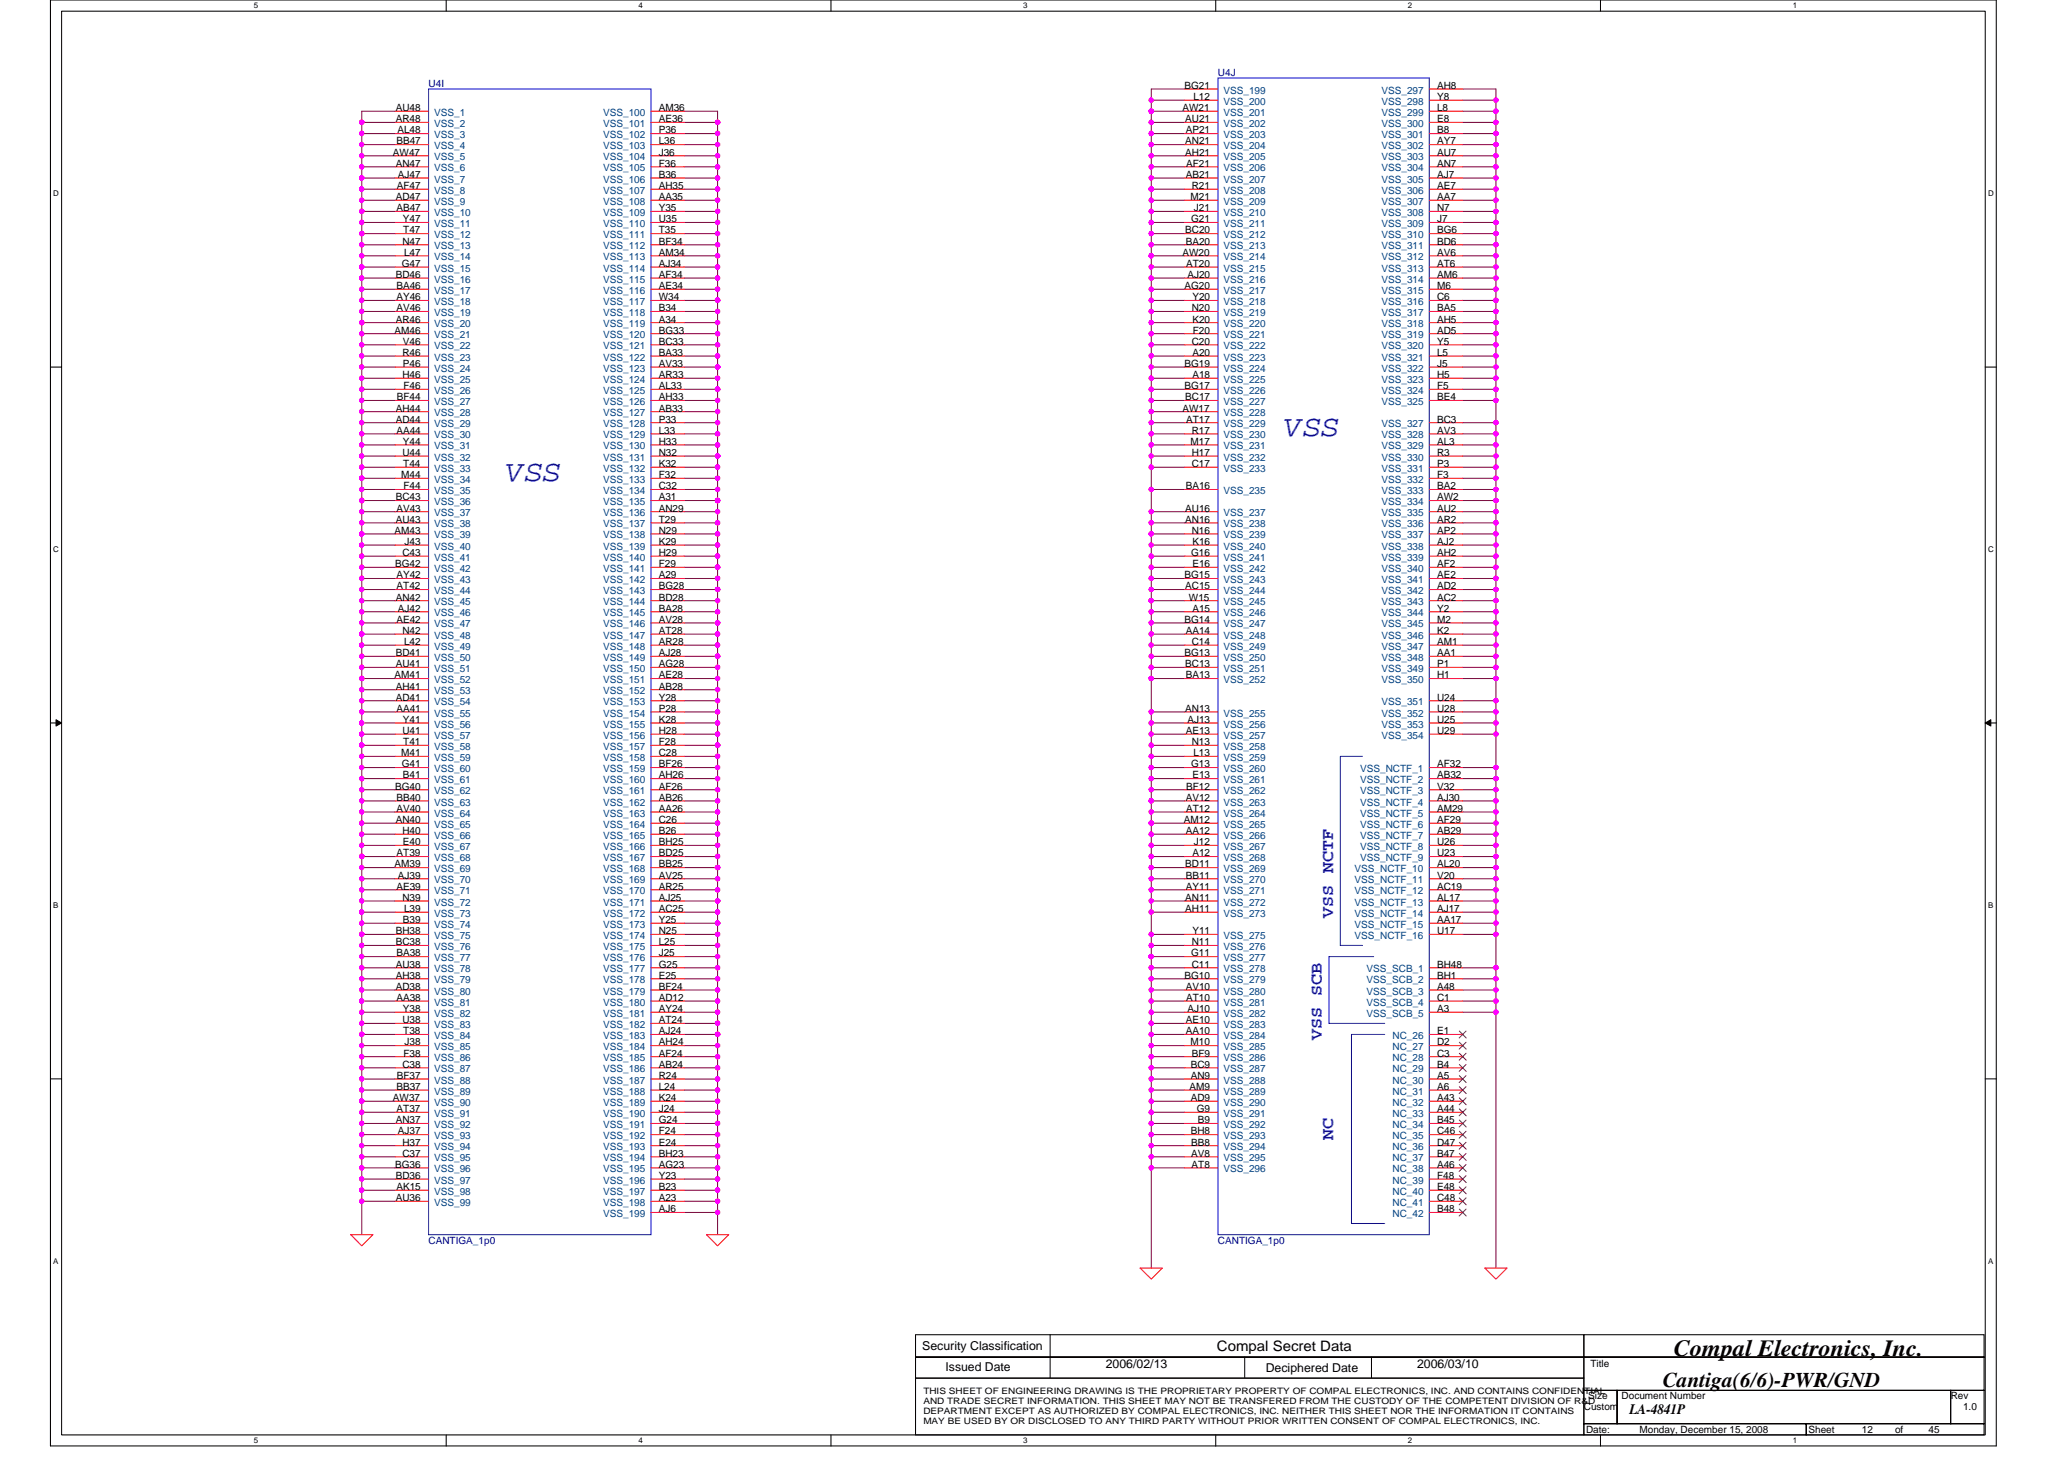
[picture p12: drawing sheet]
<svg xmlns="http://www.w3.org/2000/svg" width="297mm" height="210mm" viewBox="0 0 297 210" stroke-linecap="round" stroke-linejoin="round" font-family="sans-serif">
<defs><g id="words">
<g font-size="4.3" fill="#00f">
<text x="184.9" y="62.7">VSS</text>
<text x="72.9" y="69.1">VSS</text>
</g>
<text font-size="3.3" x="240.9" y="195.1">Compal Electronics, Inc.</text>
<text font-size="3" x="239.3" y="199.6">Cantiga(6/6)-PWR/GND</text>
<g font-size="2.5" fill="#00f">
<text x="191.9" y="132" transform="rotate(-90 191.9 132)">VSS NCTF</text>
<text x="190.2" y="149.6" transform="rotate(-90 190.2 149.6)">VSS SCB</text>
<text x="191.9" y="164" transform="rotate(-90 191.9 164)">NC</text>
</g>
<g font-size="2.1">
<text x="175.1" y="194.4">Compal Secret Data</text>
<text x="234.5" y="203.5">LA-4841P</text>
</g>
<g font-size="1.8">
<text x="132.7" y="194.2">Security Classification</text>
<text x="136.1" y="197.3">Issued Date</text>
<text x="159.1" y="196.8">2006/02/13</text>
<text x="182.2" y="197.4">Deciphered Date</text>
<text x="203.9" y="196.8">2006/03/10</text>
</g>
<g font-size="1.4" fill="#000080">
<text x="175.3" y="10.9">U4J</text>
<text x="61.7" y="12.5">U4I</text>
<text x="61.7" y="178.9">CANTIGA_1p0</text>
<text x="175.3" y="178.9">CANTIGA_1p0</text>
</g>
<g font-size="1.4">
<text x="57" y="16">AU48</text>
<text x="57" y="17.6">AR48</text>
<text x="94.8" y="16">AM36</text>
<text x="94.8" y="17.6">AE36</text>
<text x="170.2" y="16">AW21</text>
<text x="170.5" y="12.8">BG21</text>
<text x="170.6" y="17.6">AU21</text>
<text x="171.7" y="14.4">L12</text>
<text x="206.8" y="12.8">AH8</text>
<text x="206.8" y="14.4">Y8</text>
<text x="206.8" y="16">L8</text>
<text x="206.8" y="17.6">E8</text>
<text x="56.6" y="22.4">AW47</text>
<text x="57" y="24">AN47</text>
<text x="57" y="20.8">BB47</text>
<text x="57.2" y="19.2">AL48</text>
<text x="94.8" y="19.2">P36</text>
<text x="94.8" y="20.8">L36</text>
<text x="94.8" y="22.4">J36</text>
<text x="94.8" y="24">F36</text>
<text x="170.6" y="20.8">AN21</text>
<text x="170.6" y="22.4">AH21</text>
<text x="170.6" y="19.2">AP21</text>
<text x="170.7" y="24">AF21</text>
<text x="206.8" y="19.2">B8</text>
<text x="206.8" y="20.8">AY7</text>
<text x="206.8" y="22.4">AU7</text>
<text x="206.8" y="24">AN7</text>
<text x="57" y="28.8">AD47</text>
<text x="57.1" y="27.2">AF47</text>
<text x="57.3" y="25.6">AJ47</text>
<text x="94.8" y="25.6">B36</text>
<text x="94.8" y="27.2">AH35</text>
<text x="94.8" y="28.8">AA35</text>
<text x="170.6" y="25.6">AB21</text>
<text x="171.3" y="28.8">M21</text>
<text x="171.5" y="27.2">R21</text>
<text x="206.8" y="25.6">AJ7</text>
<text x="206.8" y="27.2">AE7</text>
<text x="206.8" y="28.8">AA7</text>
<text x="57" y="30.4">AB47</text>
<text x="57.9" y="35.2">N47</text>
<text x="58" y="32">Y47</text>
<text x="58" y="33.6">T47</text>
<text x="94.8" y="30.4">Y35</text>
<text x="94.8" y="32">U35</text>
<text x="94.8" y="33.6">T35</text>
<text x="94.8" y="35.2">BF34</text>
<text x="170.6" y="33.6">BC20</text>
<text x="170.6" y="35.2">BA20</text>
<text x="171.4" y="32">G21</text>
<text x="171.8" y="30.4">J21</text>
<text x="206.8" y="30.4">N7</text>
<text x="206.8" y="32">J7</text>
<text x="206.8" y="33.6">BG6</text>
<text x="206.8" y="35.2">BD6</text>
<text x="57" y="40">BD46</text>
<text x="57" y="41.6">BA46</text>
<text x="57.8" y="38.4">G47</text>
<text x="58.1" y="36.8">L47</text>
<text x="94.8" y="36.8">AM34</text>
<text x="94.8" y="38.4">AJ34</text>
<text x="94.8" y="40">AF34</text>
<text x="94.8" y="41.6">AE34</text>
<text x="170.2" y="36.8">AW20</text>
<text x="170.5" y="41.6">AG20</text>
<text x="170.7" y="38.4">AT20</text>
<text x="170.9" y="40">AJ20</text>
<text x="206.8" y="36.8">AV6</text>
<text x="206.8" y="38.4">AT6</text>
<text x="206.8" y="40">AM6</text>
<text x="206.8" y="41.6">M6</text>
<text x="56.8" y="48">AM46</text>
<text x="57" y="46.4">AR46</text>
<text x="57" y="44.8">AV46</text>
<text x="57" y="43.2">AY46</text>
<text x="94.8" y="43.2">W34</text>
<text x="94.8" y="44.8">B34</text>
<text x="94.8" y="46.4">A34</text>
<text x="94.8" y="48">BG33</text>
<text x="171.5" y="44.8">N20</text>
<text x="171.6" y="43.2">Y20</text>
<text x="171.6" y="46.4">K20</text>
<text x="171.7" y="48">F20</text>
<text x="206.8" y="43.2">C6</text>
<text x="206.8" y="44.8">BA5</text>
<text x="206.8" y="46.4">AH5</text>
<text x="206.8" y="48">AD5</text>
<text x="57.9" y="51.2">R46</text>
<text x="58" y="49.6">V46</text>
<text x="58" y="52.8">P46</text>
<text x="94.8" y="49.6">BC33</text>
<text x="94.8" y="51.2">BA33</text>
<text x="94.8" y="52.8">AV33</text>
<text x="170.5" y="52.8">BG19</text>
<text x="171.5" y="49.6">C20</text>
<text x="171.6" y="51.2">A20</text>
<text x="206.8" y="49.6">Y5</text>
<text x="206.8" y="51.2">L5</text>
<text x="206.8" y="52.8">J5</text>
<text x="57" y="59.2">AH44</text>
<text x="57.1" y="57.6">BF44</text>
<text x="57.9" y="54.4">H46</text>
<text x="58.1" y="56">F46</text>
<text x="94.8" y="54.4">AR33</text>
<text x="94.8" y="56">AL33</text>
<text x="94.8" y="57.6">AH33</text>
<text x="94.8" y="59.2">AB33</text>
<text x="170.2" y="59.2">AW17</text>
<text x="170.5" y="56">BG17</text>
<text x="170.6" y="57.6">BC17</text>
<text x="171.6" y="54.4">A18</text>
<text x="206.8" y="54.4">H5</text>
<text x="206.8" y="56">F5</text>
<text x="206.8" y="57.6">BE4</text>
<text x="57" y="60.8">AD44</text>
<text x="57" y="62.4">AA44</text>
<text x="57.9" y="65.6">U44</text>
<text x="58" y="64">Y44</text>
<text x="94.8" y="60.8">P33</text>
<text x="94.8" y="62.4">L33</text>
<text x="94.8" y="64">H33</text>
<text x="94.8" y="65.6">N32</text>
<text x="170.7" y="60.8">AT17</text>
<text x="171.3" y="64">M17</text>
<text x="171.5" y="62.4">R17</text>
<text x="171.5" y="65.6">H17</text>
<text x="206.8" y="60.8">BC3</text>
<text x="206.8" y="62.4">AV3</text>
<text x="206.8" y="64">AL3</text>
<text x="206.8" y="65.6">R3</text>
<text x="57" y="72">BC43</text>
<text x="57.7" y="68.8">M44</text>
<text x="58" y="67.2">T44</text>
<text x="58.1" y="70.4">F44</text>
<text x="94.8" y="67.2">K32</text>
<text x="94.8" y="68.8">F32</text>
<text x="94.8" y="70.4">C32</text>
<text x="94.8" y="72">A31</text>
<text x="170.6" y="70.4">BA16</text>
<text x="171.5" y="67.2">C17</text>
<text x="206.8" y="67.2">P3</text>
<text x="206.8" y="70.4">BA2</text>
<text x="206.8" y="68.8">F3</text>
<text x="206.8" y="72">AW2</text>
<text x="56.8" y="76.8">AM43</text>
<text x="57" y="75.2">AU43</text>
<text x="57" y="73.6">AV43</text>
<text x="94.8" y="73.6">AN29</text>
<text x="94.8" y="75.2">T29</text>
<text x="94.8" y="76.8">N29</text>
<text x="170.6" y="73.6">AU16</text>
<text x="170.6" y="75.2">AN16</text>
<text x="171.5" y="76.8">N16</text>
<text x="206.8" y="75.2">AR2</text>
<text x="206.8" y="73.6">AU2</text>
<text x="206.8" y="76.8">AP2</text>
<text x="56.9" y="81.6">BG42</text>
<text x="57" y="83.2">AY42</text>
<text x="57.9" y="80">C43</text>
<text x="58.2" y="78.4">J43</text>
<text x="94.8" y="78.4">K29</text>
<text x="94.8" y="80">H29</text>
<text x="94.8" y="81.6">F29</text>
<text x="94.8" y="83.2">A29</text>
<text x="170.5" y="83.2">BG15</text>
<text x="171.4" y="80">G16</text>
<text x="171.6" y="78.4">K16</text>
<text x="171.6" y="81.6">E16</text>
<text x="206.8" y="83.2">AE2</text>
<text x="206.8" y="81.6">AF2</text>
<text x="206.8" y="80">AH2</text>
<text x="206.8" y="78.4">AJ2</text>
<text x="57" y="86.4">AN42</text>
<text x="57" y="89.6">AE42</text>
<text x="57.1" y="84.8">AT42</text>
<text x="57.3" y="88">AJ42</text>
<text x="94.8" y="84.8">BG28</text>
<text x="94.8" y="86.4">BD28</text>
<text x="94.8" y="88">BA28</text>
<text x="94.8" y="89.6">AV28</text>
<text x="170.5" y="89.6">BG14</text>
<text x="170.6" y="84.8">AC15</text>
<text x="171.1" y="86.4">W15</text>
<text x="171.6" y="88">A15</text>
<text x="206.8" y="84.8">AD2</text>
<text x="206.8" y="86.4">AC2</text>
<text x="206.8" y="88">Y2</text>
<text x="206.8" y="89.6">M2</text>
<text x="57" y="94.4">BD41</text>
<text x="57" y="96">AU41</text>
<text x="57.9" y="91.2">N42</text>
<text x="58.1" y="92.8">L42</text>
<text x="94.8" y="91.2">AT28</text>
<text x="94.8" y="92.8">AR28</text>
<text x="94.8" y="94.4">AJ28</text>
<text x="94.8" y="96">AG28</text>
<text x="170.5" y="94.4">BG13</text>
<text x="170.6" y="96">BC13</text>
<text x="170.6" y="91.2">AA14</text>
<text x="171.5" y="92.8">C14</text>
<text x="206.8" y="91.2">K2</text>
<text x="206.8" y="92.8">AM1</text>
<text x="206.8" y="94.4">AA1</text>
<text x="206.8" y="96">P1</text>
<text x="56.8" y="97.6">AM41</text>
<text x="57" y="99.2">AH41</text>
<text x="57" y="100.8">AD41</text>
<text x="94.8" y="97.6">AE28</text>
<text x="94.8" y="99.2">AB28</text>
<text x="94.8" y="100.8">Y28</text>
<text x="170.6" y="97.6">BA13</text>
<text x="206.8" y="97.6">H1</text>
<text x="206.8" y="100.8">U24</text>
<text x="57" y="102.4">AA41</text>
<text x="57.9" y="105.6">U41</text>
<text x="58" y="104">Y41</text>
<text x="58" y="107.2">T41</text>
<text x="94.8" y="102.4">P28</text>
<text x="94.8" y="104">K28</text>
<text x="94.8" y="105.6">H28</text>
<text x="94.8" y="107.2">F28</text>
<text x="170.6" y="102.4">AN13</text>
<text x="170.6" y="105.6">AE13</text>
<text x="170.9" y="104">AJ13</text>
<text x="171.5" y="107.2">N13</text>
<text x="206.8" y="102.4">U28</text>
<text x="206.8" y="104">U25</text>
<text x="206.8" y="105.6">U29</text>
<text x="56.9" y="113.6">BG40</text>
<text x="57.7" y="108.8">M41</text>
<text x="57.8" y="110.4">G41</text>
<text x="58" y="112">B41</text>
<text x="94.8" y="108.8">C28</text>
<text x="94.8" y="110.4">BF26</text>
<text x="94.8" y="112">AH26</text>
<text x="94.8" y="113.6">AF26</text>
<text x="170.7" y="113.6">BF12</text>
<text x="171.4" y="110.4">G13</text>
<text x="171.6" y="112">E13</text>
<text x="171.7" y="108.8">L13</text>
<text x="206.8" y="110.4">AF32</text>
<text x="206.8" y="112">AB32</text>
<text x="206.8" y="113.6">V32</text>
<text x="57" y="118.4">AN40</text>
<text x="57" y="115.2">BB40</text>
<text x="57" y="116.8">AV40</text>
<text x="57.9" y="120">H40</text>
<text x="94.8" y="115.2">AB26</text>
<text x="94.8" y="116.8">AA26</text>
<text x="94.8" y="118.4">C26</text>
<text x="94.8" y="120">B26</text>
<text x="170.4" y="118.4">AM12</text>
<text x="170.6" y="115.2">AV12</text>
<text x="170.6" y="120">AA12</text>
<text x="170.7" y="116.8">AT12</text>
<text x="206.8" y="115.2">AJ30</text>
<text x="206.8" y="116.8">AM29</text>
<text x="206.8" y="118.4">AF29</text>
<text x="206.8" y="120">AB29</text>
<text x="56.8" y="124.8">AM39</text>
<text x="57.1" y="123.2">AT39</text>
<text x="58" y="121.6">E40</text>
<text x="94.8" y="121.6">BH25</text>
<text x="94.8" y="123.2">BD25</text>
<text x="94.8" y="124.8">BB25</text>
<text x="170.6" y="124.8">BD11</text>
<text x="171.6" y="123.2">A12</text>
<text x="171.8" y="121.6">J12</text>
<text x="206.8" y="121.6">U26</text>
<text x="206.8" y="123.2">U23</text>
<text x="206.8" y="124.8">AL20</text>
<text x="57" y="128">AE39</text>
<text x="57.3" y="126.4">AJ39</text>
<text x="57.9" y="129.6">N39</text>
<text x="58.1" y="131.2">L39</text>
<text x="94.8" y="126.4">AV25</text>
<text x="94.8" y="128">AR25</text>
<text x="94.8" y="129.6">AJ25</text>
<text x="94.8" y="131.2">AC25</text>
<text x="170.6" y="129.6">AN11</text>
<text x="170.6" y="131.2">AH11</text>
<text x="170.6" y="126.4">BB11</text>
<text x="170.6" y="128">AY11</text>
<text x="206.8" y="126.4">V20</text>
<text x="206.8" y="128">AC19</text>
<text x="206.8" y="129.6">AL17</text>
<text x="206.8" y="131.2">AJ17</text>
<text x="57" y="134.4">BH38</text>
<text x="57" y="136">BC38</text>
<text x="57" y="137.6">BA38</text>
<text x="58" y="132.8">B39</text>
<text x="94.8" y="132.8">Y25</text>
<text x="94.8" y="134.4">N25</text>
<text x="94.8" y="136">L25</text>
<text x="94.8" y="137.6">J25</text>
<text x="171.4" y="137.6">G11</text>
<text x="171.5" y="136">N11</text>
<text x="171.6" y="134.4">Y11</text>
<text x="206.8" y="132.8">AA17</text>
<text x="206.8" y="134.4">U17</text>
<text x="57" y="139.2">AU38</text>
<text x="57" y="140.8">AH38</text>
<text x="57" y="142.4">AD38</text>
<text x="57" y="144">AA38</text>
<text x="94.8" y="139.2">G25</text>
<text x="94.8" y="140.8">E25</text>
<text x="94.8" y="142.4">BF24</text>
<text x="94.8" y="144">AD12</text>
<text x="170.5" y="140.8">BG10</text>
<text x="170.6" y="142.4">AV10</text>
<text x="170.7" y="144">AT10</text>
<text x="171.5" y="139.2">C11</text>
<text x="206.8" y="139.2">BH48</text>
<text x="206.8" y="140.8">BH1</text>
<text x="206.8" y="142.4">A48</text>
<text x="206.8" y="144">C1</text>
<text x="57.9" y="147.2">U38</text>
<text x="58" y="145.6">Y38</text>
<text x="58" y="148.8">T38</text>
<text x="94.8" y="147.2">AT24</text>
<text x="94.8" y="145.6">AY24</text>
<text x="94.8" y="148.8">AJ24</text>
<text x="170.6" y="147.2">AE10</text>
<text x="170.6" y="148.8">AA10</text>
<text x="170.9" y="145.6">AJ10</text>
<text x="206.8" y="145.6">A3</text>
<text x="206.8" y="148.8">E1</text>
<text x="57.1" y="155.2">BF37</text>
<text x="57.9" y="153.6">C38</text>
<text x="58.1" y="152">F38</text>
<text x="58.2" y="150.4">J38</text>
<text x="94.8" y="150.4">AH24</text>
<text x="94.8" y="153.6">AB24</text>
<text x="94.8" y="152">AF24</text>
<text x="94.8" y="155.2">R24</text>
<text x="171.3" y="150.4">M10</text>
<text x="171.4" y="155.2">AN9</text>
<text x="171.4" y="153.6">BC9</text>
<text x="171.5" y="152">BF9</text>
<text x="206.8" y="150.4">D2</text>
<text x="206.8" y="152">C3</text>
<text x="206.8" y="153.6">B4</text>
<text x="206.8" y="155.2">A5</text>
<text x="56.6" y="158.4">AW37</text>
<text x="57" y="161.6">AN37</text>
<text x="57" y="156.8">BB37</text>
<text x="57.1" y="160">AT37</text>
<text x="94.8" y="156.8">L24</text>
<text x="94.8" y="161.6">G24</text>
<text x="94.8" y="158.4">K24</text>
<text x="94.8" y="160">J24</text>
<text x="171.2" y="156.8">AM9</text>
<text x="171.4" y="158.4">AD9</text>
<text x="172.2" y="160">G9</text>
<text x="172.4" y="161.6">B9</text>
<text x="206.8" y="156.8">A6</text>
<text x="206.8" y="158.4">A43</text>
<text x="206.8" y="160">A44</text>
<text x="206.8" y="161.6">B45</text>
<text x="56.9" y="168">BG36</text>
<text x="57.3" y="163.2">AJ37</text>
<text x="57.9" y="164.8">H37</text>
<text x="57.9" y="166.4">C37</text>
<text x="94.8" y="164.8">E24</text>
<text x="94.8" y="168">AG23</text>
<text x="94.8" y="163.2">F24</text>
<text x="94.8" y="166.4">BH23</text>
<text x="171.4" y="163.2">BH8</text>
<text x="171.4" y="164.8">BB8</text>
<text x="171.4" y="166.4">AV8</text>
<text x="171.5" y="168">AT8</text>
<text x="206.8" y="163.2">C46</text>
<text x="206.8" y="164.8">D47</text>
<text x="206.8" y="166.4">B47</text>
<text x="206.8" y="168">A46</text>
<text x="57" y="169.6">BD36</text>
<text x="57" y="172.8">AU36</text>
<text x="57" y="171.2">AK15</text>
<text x="94.8" y="172.8">A23</text>
<text x="94.8" y="171.2">B23</text>
<text x="94.8" y="169.6">Y23</text>
<text x="206.8" y="169.6">F48</text>
<text x="206.8" y="171.2">E48</text>
<text x="206.8" y="172.8">C48</text>
<text x="94.8" y="174.4">AJ6</text>
<text x="206.8" y="174.4">B48</text>
<text x="228.9" y="196.7">Title</text>
<text x="227.9" y="202.9">Custom</text>
<text x="228.6" y="201.3">Size</text>
<text x="233.4" y="201.3">Document Number</text>
<text x="280.7" y="201.3">Rev</text>
<text x="282.5" y="202.9">1.0</text>
<text x="228.3" y="206.1">Date:</text>
<text x="235.9" y="206.1">Monday, December 15, 2008</text>
<text x="260.3" y="206.1">Sheet</text>
<text x="267.9" y="206.1">12</text>
<text x="272.7" y="206.1">of</text>
<text x="277.5" y="206.1">45</text>
</g>
<g font-size="1.4" fill="#004080">
<text x="62.5" y="16.7">VSS_1</text>
<text x="86.8" y="16.7">VSS_100</text>
<text x="176.1" y="13.5">VSS_199</text>
<text x="176.1" y="16.7">VSS_201</text>
<text x="176.1" y="15.1">VSS_200</text>
<text x="198.8" y="13.5">VSS_297</text>
<text x="198.8" y="15.1">VSS_298</text>
<text x="198.8" y="16.7">VSS_299</text>
<text x="62.5" y="18.3">VSS_2</text>
<text x="62.5" y="19.9">VSS_3</text>
<text x="62.5" y="21.5">VSS_4</text>
<text x="62.5" y="23.1">VSS_5</text>
<text x="86.8" y="18.3">VSS_101</text>
<text x="86.8" y="19.9">VSS_102</text>
<text x="86.8" y="21.5">VSS_103</text>
<text x="86.8" y="23.1">VSS_104</text>
<text x="176.1" y="18.3">VSS_202</text>
<text x="176.1" y="19.9">VSS_203</text>
<text x="176.1" y="21.5">VSS_204</text>
<text x="176.1" y="23.1">VSS_205</text>
<text x="198.8" y="18.3">VSS_300</text>
<text x="198.8" y="19.9">VSS_301</text>
<text x="198.8" y="21.5">VSS_302</text>
<text x="198.8" y="23.1">VSS_303</text>
<text x="62.5" y="24.7">VSS_6</text>
<text x="62.5" y="26.3">VSS_7</text>
<text x="62.5" y="27.9">VSS_8</text>
<text x="62.5" y="29.5">VSS_9</text>
<text x="86.8" y="24.7">VSS_105</text>
<text x="86.8" y="26.3">VSS_106</text>
<text x="86.8" y="27.9">VSS_107</text>
<text x="86.8" y="29.5">VSS_108</text>
<text x="176.1" y="24.7">VSS_206</text>
<text x="176.1" y="26.3">VSS_207</text>
<text x="176.1" y="27.9">VSS_208</text>
<text x="176.1" y="29.5">VSS_209</text>
<text x="198.8" y="24.7">VSS_304</text>
<text x="198.8" y="26.3">VSS_305</text>
<text x="198.8" y="27.9">VSS_306</text>
<text x="198.8" y="29.5">VSS_307</text>
<text x="62.5" y="31.1">VSS_10</text>
<text x="62.5" y="32.7">VSS_11</text>
<text x="62.5" y="34.3">VSS_12</text>
<text x="62.5" y="35.9">VSS_13</text>
<text x="86.8" y="31.1">VSS_109</text>
<text x="86.8" y="32.7">VSS_110</text>
<text x="86.8" y="34.3">VSS_111</text>
<text x="86.8" y="35.9">VSS_112</text>
<text x="176.1" y="31.1">VSS_210</text>
<text x="176.1" y="32.7">VSS_211</text>
<text x="176.1" y="34.3">VSS_212</text>
<text x="176.1" y="35.9">VSS_213</text>
<text x="198.8" y="31.1">VSS_308</text>
<text x="198.8" y="32.7">VSS_309</text>
<text x="198.8" y="34.3">VSS_310</text>
<text x="198.8" y="35.9">VSS_311</text>
<text x="62.5" y="37.5">VSS_14</text>
<text x="62.5" y="39.1">VSS_15</text>
<text x="62.5" y="40.7">VSS_16</text>
<text x="86.8" y="37.5">VSS_113</text>
<text x="86.8" y="39.1">VSS_114</text>
<text x="86.8" y="40.7">VSS_115</text>
<text x="176.1" y="37.5">VSS_214</text>
<text x="176.1" y="39.1">VSS_215</text>
<text x="176.1" y="40.7">VSS_216</text>
<text x="198.8" y="37.5">VSS_312</text>
<text x="198.8" y="39.1">VSS_313</text>
<text x="198.8" y="40.7">VSS_314</text>
<text x="62.5" y="42.3">VSS_17</text>
<text x="62.5" y="45.5">VSS_19</text>
<text x="62.5" y="47.1">VSS_20</text>
<text x="62.5" y="43.9">VSS_18</text>
<text x="86.8" y="42.3">VSS_116</text>
<text x="86.8" y="43.9">VSS_117</text>
<text x="86.8" y="45.5">VSS_118</text>
<text x="86.8" y="47.1">VSS_119</text>
<text x="176.1" y="42.3">VSS_217</text>
<text x="176.1" y="43.9">VSS_218</text>
<text x="176.1" y="45.5">VSS_219</text>
<text x="176.1" y="47.1">VSS_220</text>
<text x="198.8" y="42.3">VSS_315</text>
<text x="198.8" y="43.9">VSS_316</text>
<text x="198.8" y="45.5">VSS_317</text>
<text x="198.8" y="47.1">VSS_318</text>
<text x="62.5" y="48.7">VSS_21</text>
<text x="62.5" y="50.3">VSS_22</text>
<text x="62.5" y="51.9">VSS_23</text>
<text x="62.5" y="53.5">VSS_24</text>
<text x="86.8" y="48.7">VSS_120</text>
<text x="86.8" y="50.3">VSS_121</text>
<text x="86.8" y="51.9">VSS_122</text>
<text x="86.8" y="53.5">VSS_123</text>
<text x="176.1" y="48.7">VSS_221</text>
<text x="176.1" y="50.3">VSS_222</text>
<text x="176.1" y="51.9">VSS_223</text>
<text x="176.1" y="53.5">VSS_224</text>
<text x="198.8" y="48.7">VSS_319</text>
<text x="198.8" y="50.3">VSS_320</text>
<text x="198.8" y="51.9">VSS_321</text>
<text x="198.8" y="53.5">VSS_322</text>
<text x="62.5" y="55.1">VSS_25</text>
<text x="62.5" y="56.7">VSS_26</text>
<text x="62.5" y="58.3">VSS_27</text>
<text x="62.5" y="59.9">VSS_28</text>
<text x="86.8" y="55.1">VSS_124</text>
<text x="86.8" y="56.7">VSS_125</text>
<text x="86.8" y="58.3">VSS_126</text>
<text x="86.8" y="59.9">VSS_127</text>
<text x="176.1" y="55.1">VSS_225</text>
<text x="176.1" y="56.7">VSS_226</text>
<text x="176.1" y="58.3">VSS_227</text>
<text x="176.1" y="59.9">VSS_228</text>
<text x="198.8" y="55.1">VSS_323</text>
<text x="198.8" y="56.7">VSS_324</text>
<text x="198.8" y="58.3">VSS_325</text>
<text x="62.5" y="61.5">VSS_29</text>
<text x="62.5" y="63.1">VSS_30</text>
<text x="62.5" y="64.7">VSS_31</text>
<text x="86.8" y="61.5">VSS_128</text>
<text x="86.8" y="63.1">VSS_129</text>
<text x="86.8" y="64.7">VSS_130</text>
<text x="176.1" y="61.5">VSS_229</text>
<text x="176.1" y="63.1">VSS_230</text>
<text x="176.1" y="64.7">VSS_231</text>
<text x="198.8" y="61.5">VSS_327</text>
<text x="198.8" y="63.1">VSS_328</text>
<text x="198.8" y="64.7">VSS_329</text>
<text x="62.5" y="66.3">VSS_32</text>
<text x="62.5" y="67.9">VSS_33</text>
<text x="62.5" y="69.5">VSS_34</text>
<text x="62.5" y="71.1">VSS_35</text>
<text x="86.8" y="66.3">VSS_131</text>
<text x="86.8" y="67.9">VSS_132</text>
<text x="86.8" y="69.5">VSS_133</text>
<text x="86.8" y="71.1">VSS_134</text>
<text x="176.1" y="66.3">VSS_232</text>
<text x="176.1" y="67.9">VSS_233</text>
<text x="176.1" y="71.1">VSS_235</text>
<text x="198.8" y="66.3">VSS_330</text>
<text x="198.8" y="67.9">VSS_331</text>
<text x="198.8" y="71.1">VSS_333</text>
<text x="198.8" y="69.5">VSS_332</text>
<text x="62.5" y="72.7">VSS_36</text>
<text x="62.5" y="74.3">VSS_37</text>
<text x="62.5" y="75.9">VSS_38</text>
<text x="62.5" y="77.5">VSS_39</text>
<text x="86.8" y="72.7">VSS_135</text>
<text x="86.8" y="74.3">VSS_136</text>
<text x="86.8" y="75.9">VSS_137</text>
<text x="86.8" y="77.5">VSS_138</text>
<text x="176.1" y="74.3">VSS_237</text>
<text x="176.1" y="75.9">VSS_238</text>
<text x="176.1" y="77.5">VSS_239</text>
<text x="198.8" y="75.9">VSS_336</text>
<text x="198.8" y="74.3">VSS_335</text>
<text x="198.8" y="77.5">VSS_337</text>
<text x="198.8" y="72.7">VSS_334</text>
<text x="62.5" y="79.1">VSS_40</text>
<text x="62.5" y="80.7">VSS_41</text>
<text x="62.5" y="82.3">VSS_42</text>
<text x="62.5" y="83.9">VSS_43</text>
<text x="86.8" y="79.1">VSS_139</text>
<text x="86.8" y="80.7">VSS_140</text>
<text x="86.8" y="82.3">VSS_141</text>
<text x="86.8" y="83.9">VSS_142</text>
<text x="176.1" y="79.1">VSS_240</text>
<text x="176.1" y="80.7">VSS_241</text>
<text x="176.1" y="82.3">VSS_242</text>
<text x="176.1" y="83.9">VSS_243</text>
<text x="198.8" y="83.9">VSS_341</text>
<text x="198.8" y="82.3">VSS_340</text>
<text x="198.8" y="80.7">VSS_339</text>
<text x="198.8" y="79.1">VSS_338</text>
<text x="62.5" y="85.5">VSS_44</text>
<text x="62.5" y="87.1">VSS_45</text>
<text x="62.5" y="88.7">VSS_46</text>
<text x="86.8" y="85.5">VSS_143</text>
<text x="86.8" y="87.1">VSS_144</text>
<text x="86.8" y="88.7">VSS_145</text>
<text x="176.1" y="87.1">VSS_245</text>
<text x="176.1" y="88.7">VSS_246</text>
<text x="176.1" y="85.5">VSS_244</text>
<text x="198.8" y="85.5">VSS_342</text>
<text x="198.8" y="87.1">VSS_343</text>
<text x="198.8" y="88.7">VSS_344</text>
<text x="62.5" y="90.3">VSS_47</text>
<text x="62.5" y="91.9">VSS_48</text>
<text x="62.5" y="93.5">VSS_49</text>
<text x="62.5" y="95.1">VSS_50</text>
<text x="86.8" y="90.3">VSS_146</text>
<text x="86.8" y="91.9">VSS_147</text>
<text x="86.8" y="93.5">VSS_148</text>
<text x="86.8" y="95.1">VSS_149</text>
<text x="176.1" y="90.3">VSS_247</text>
<text x="176.1" y="91.9">VSS_248</text>
<text x="176.1" y="93.5">VSS_249</text>
<text x="176.1" y="95.1">VSS_250</text>
<text x="198.8" y="90.3">VSS_345</text>
<text x="198.8" y="91.9">VSS_346</text>
<text x="198.8" y="93.5">VSS_347</text>
<text x="198.8" y="95.1">VSS_348</text>
<text x="62.5" y="96.7">VSS_51</text>
<text x="62.5" y="98.3">VSS_52</text>
<text x="62.5" y="99.9">VSS_53</text>
<text x="62.5" y="101.5">VSS_54</text>
<text x="86.8" y="96.7">VSS_150</text>
<text x="86.8" y="98.3">VSS_151</text>
<text x="86.8" y="99.9">VSS_152</text>
<text x="86.8" y="101.5">VSS_153</text>
<text x="176.1" y="96.7">VSS_251</text>
<text x="176.1" y="98.3">VSS_252</text>
<text x="198.8" y="96.7">VSS_349</text>
<text x="198.8" y="98.3">VSS_350</text>
<text x="198.8" y="101.5">VSS_351</text>
<text x="62.5" y="103.1">VSS_55</text>
<text x="62.5" y="104.7">VSS_56</text>
<text x="62.5" y="106.3">VSS_57</text>
<text x="62.5" y="107.9">VSS_58</text>
<text x="86.8" y="103.1">VSS_154</text>
<text x="86.8" y="104.7">VSS_155</text>
<text x="86.8" y="106.3">VSS_156</text>
<text x="86.8" y="107.9">VSS_157</text>
<text x="176.1" y="103.1">VSS_255</text>
<text x="176.1" y="104.7">VSS_256</text>
<text x="176.1" y="106.3">VSS_257</text>
<text x="176.1" y="107.9">VSS_258</text>
<text x="198.8" y="103.1">VSS_352</text>
<text x="198.8" y="104.7">VSS_353</text>
<text x="198.8" y="106.3">VSS_354</text>
<text x="62.5" y="109.5">VSS_59</text>
<text x="62.5" y="111.1">VSS_60</text>
<text x="62.5" y="112.7">VSS_61</text>
<text x="86.8" y="109.5">VSS_158</text>
<text x="86.8" y="111.1">VSS_159</text>
<text x="86.8" y="112.7">VSS_160</text>
<text x="176.1" y="109.5">VSS_259</text>
<text x="176.1" y="111.1">VSS_260</text>
<text x="176.1" y="112.7">VSS_261</text>
<text x="195.7" y="111.1">VSS_NCTF_1</text>
<text x="195.7" y="112.7">VSS_NCTF_2</text>
<text x="62.5" y="114.3">VSS_62</text>
<text x="62.5" y="115.9">VSS_63</text>
<text x="62.5" y="117.5">VSS_64</text>
<text x="62.5" y="119.1">VSS_65</text>
<text x="86.8" y="114.3">VSS_161</text>
<text x="86.8" y="115.9">VSS_162</text>
<text x="86.8" y="117.5">VSS_163</text>
<text x="86.8" y="119.1">VSS_164</text>
<text x="176.1" y="114.3">VSS_262</text>
<text x="176.1" y="115.9">VSS_263</text>
<text x="176.1" y="117.5">VSS_264</text>
<text x="176.1" y="119.1">VSS_265</text>
<text x="195.7" y="114.3">VSS_NCTF_3</text>
<text x="195.7" y="115.9">VSS_NCTF_4</text>
<text x="195.7" y="117.5">VSS_NCTF_5</text>
<text x="195.7" y="119.1">VSS_NCTF_6</text>
<text x="62.5" y="120.7">VSS_66</text>
<text x="62.5" y="122.3">VSS_67</text>
<text x="62.5" y="123.9">VSS_68</text>
<text x="62.5" y="125.5">VSS_69</text>
<text x="86.8" y="120.7">VSS_165</text>
<text x="86.8" y="122.3">VSS_166</text>
<text x="86.8" y="123.9">VSS_167</text>
<text x="86.8" y="125.5">VSS_168</text>
<text x="176.1" y="120.7">VSS_266</text>
<text x="176.1" y="122.3">VSS_267</text>
<text x="176.1" y="123.9">VSS_268</text>
<text x="176.1" y="125.5">VSS_269</text>
<text x="194.9" y="125.5">VSS_NCTF_10</text>
<text x="195.7" y="120.7">VSS_NCTF_7</text>
<text x="195.7" y="122.3">VSS_NCTF_8</text>
<text x="195.7" y="123.9">VSS_NCTF_9</text>
<text x="62.5" y="127.1">VSS_70</text>
<text x="62.5" y="128.7">VSS_71</text>
<text x="62.5" y="130.3">VSS_72</text>
<text x="62.5" y="131.9">VSS_73</text>
<text x="86.8" y="127.1">VSS_169</text>
<text x="86.8" y="128.7">VSS_170</text>
<text x="86.8" y="130.3">VSS_171</text>
<text x="86.8" y="131.9">VSS_172</text>
<text x="176.1" y="127.1">VSS_270</text>
<text x="176.1" y="128.7">VSS_271</text>
<text x="176.1" y="130.3">VSS_272</text>
<text x="176.1" y="131.9">VSS_273</text>
<text x="194.9" y="127.1">VSS_NCTF_11</text>
<text x="194.9" y="128.7">VSS_NCTF_12</text>
<text x="194.9" y="130.3">VSS_NCTF_13</text>
<text x="194.9" y="131.9">VSS_NCTF_14</text>
<text x="62.5" y="133.5">VSS_74</text>
<text x="62.5" y="135.1">VSS_75</text>
<text x="62.5" y="136.7">VSS_76</text>
<text x="86.8" y="133.5">VSS_173</text>
<text x="86.8" y="135.1">VSS_174</text>
<text x="86.8" y="136.7">VSS_175</text>
<text x="176.1" y="135.1">VSS_275</text>
<text x="176.1" y="136.7">VSS_276</text>
<text x="194.9" y="133.5">VSS_NCTF_15</text>
<text x="194.9" y="135.1">VSS_NCTF_16</text>
<text x="62.5" y="138.3">VSS_77</text>
<text x="62.5" y="139.9">VSS_78</text>
<text x="62.5" y="141.5">VSS_79</text>
<text x="62.5" y="143.1">VSS_80</text>
<text x="86.8" y="138.3">VSS_176</text>
<text x="86.8" y="139.9">VSS_177</text>
<text x="86.8" y="141.5">VSS_178</text>
<text x="86.8" y="143.1">VSS_179</text>
<text x="176.1" y="138.3">VSS_277</text>
<text x="176.1" y="139.9">VSS_278</text>
<text x="176.1" y="141.5">VSS_279</text>
<text x="176.1" y="143.1">VSS_280</text>
<text x="196.7" y="139.9">VSS_SCB_1</text>
<text x="196.7" y="141.5">VSS_SCB_2</text>
<text x="196.7" y="143.1">VSS_SCB_3</text>
<text x="62.5" y="144.7">VSS_81</text>
<text x="62.5" y="146.3">VSS_82</text>
<text x="62.5" y="147.9">VSS_83</text>
<text x="62.5" y="149.5">VSS_84</text>
<text x="86.8" y="147.9">VSS_182</text>
<text x="86.8" y="146.3">VSS_181</text>
<text x="86.8" y="149.5">VSS_183</text>
<text x="86.8" y="144.7">VSS_180</text>
<text x="176.1" y="144.7">VSS_281</text>
<text x="176.1" y="146.3">VSS_282</text>
<text x="176.1" y="147.9">VSS_283</text>
<text x="176.1" y="149.5">VSS_284</text>
<text x="196.7" y="144.7">VSS_SCB_4</text>
<text x="196.7" y="146.3">VSS_SCB_5</text>
<text x="200.4" y="149.5">NC_26</text>
<text x="62.5" y="151.1">VSS_85</text>
<text x="62.5" y="152.7">VSS_86</text>
<text x="62.5" y="154.3">VSS_87</text>
<text x="62.5" y="155.9">VSS_88</text>
<text x="86.8" y="151.1">VSS_184</text>
<text x="86.8" y="154.3">VSS_186</text>
<text x="86.8" y="152.7">VSS_185</text>
<text x="86.8" y="155.9">VSS_187</text>
<text x="176.1" y="155.9">VSS_288</text>
<text x="176.1" y="154.3">VSS_287</text>
<text x="176.1" y="151.1">VSS_285</text>
<text x="176.1" y="152.7">VSS_286</text>
<text x="200.4" y="151.1">NC_27</text>
<text x="200.4" y="152.7">NC_28</text>
<text x="200.4" y="154.3">NC_29</text>
<text x="200.4" y="155.9">NC_30</text>
<text x="62.5" y="157.5">VSS_89</text>
<text x="62.5" y="159.1">VSS_90</text>
<text x="62.5" y="160.7">VSS_91</text>
<text x="86.8" y="157.5">VSS_188</text>
<text x="86.8" y="159.1">VSS_189</text>
<text x="86.8" y="160.7">VSS_190</text>
<text x="176.1" y="160.7">VSS_291</text>
<text x="176.1" y="159.1">VSS_290</text>
<text x="176.1" y="157.5">VSS_289</text>
<text x="200.4" y="157.5">NC_31</text>
<text x="200.4" y="159.1">NC_32</text>
<text x="200.4" y="160.7">NC_33</text>
<text x="62.5" y="162.3">VSS_92</text>
<text x="62.5" y="163.9">VSS_93</text>
<text x="62.5" y="165.5">VSS_94</text>
<text x="62.5" y="167.1">VSS_95</text>
<text x="86.8" y="162.3">VSS_191</text>
<text x="86.8" y="165.5">VSS_193</text>
<text x="86.8" y="163.9">VSS_192</text>
<text x="86.8" y="167.1">VSS_194</text>
<text x="176.1" y="163.9">VSS_293</text>
<text x="176.1" y="162.3">VSS_292</text>
<text x="176.1" y="165.5">VSS_294</text>
<text x="176.1" y="167.1">VSS_295</text>
<text x="200.4" y="162.3">NC_34</text>
<text x="200.4" y="163.9">NC_35</text>
<text x="200.4" y="165.5">NC_36</text>
<text x="200.4" y="167.1">NC_37</text>
<text x="62.5" y="170.3">VSS_97</text>
<text x="62.5" y="168.7">VSS_96</text>
<text x="62.5" y="173.5">VSS_99</text>
<text x="62.5" y="171.9">VSS_98</text>
<text x="86.8" y="173.5">VSS_198</text>
<text x="86.8" y="168.7">VSS_195</text>
<text x="86.8" y="171.9">VSS_197</text>
<text x="86.8" y="170.3">VSS_196</text>
<text x="176.1" y="168.7">VSS_296</text>
<text x="200.4" y="168.7">NC_38</text>
<text x="200.4" y="170.3">NC_39</text>
<text x="200.4" y="171.9">NC_40</text>
<text x="200.4" y="173.5">NC_41</text>
<text x="86.8" y="175.1">VSS_199</text>
<text x="200.4" y="175.1">NC_42</text>
</g>
<g font-size="1.3">
<text x="132.9" y="200.5">THIS SHEET OF ENGINEERING DRAWING IS THE PROPRIETARY PROPERTY OF COMPAL ELECTRONICS, INC. AND CONTAINS CONFIDENTIAL</text>
<text x="132.9" y="202">AND TRADE SECRET INFORMATION. THIS SHEET MAY NOT BE TRANSFERED FROM THE CUSTODY OF THE COMPETENT DIVISION OF R&amp;D</text>
<text x="132.9" y="203.5">DEPARTMENT EXCEPT AS AUTHORIZED BY COMPAL ELECTRONICS, INC. NEITHER THIS SHEET NOR THE INFORMATION IT CONTAINS</text>
<text x="132.9" y="204.9">MAY BE USED BY OR DISCLOSED TO ANY THIRD PARTY WITHOUT PRIOR WRITTEN CONSENT OF COMPAL ELECTRONICS, INC.</text>
</g>
<g font-size="1.1">
<text x="36.5" y="1.2">5</text>
<text x="91.9" y="1.2">4</text>
<text x="147.3" y="1.2">3</text>
<text x="202.6" y="1.2">2</text>
<text x="258" y="1.2">1</text>
<text x="7.7" y="28.2">D</text>
<text x="286.1" y="28.2">D</text>
<text x="7.7" y="79.4">C</text>
<text x="286.1" y="79.4">C</text>
<text x="7.7" y="130.6">B</text>
<text x="286.1" y="130.6">B</text>
<text x="7.7" y="181.8">A</text>
<text x="286.1" y="181.8">A</text>
<text x="36.5" y="207.6">5</text>
<text x="91.9" y="207.6">4</text>
<text x="147.3" y="207.6">3</text>
<text x="202.6" y="207.6">2</text>
<text x="258" y="207.6">1</text>
</g>
</g></defs>
<path d="M7.3 0h280v208h-280zM8.9 1.6h276.8v204.8h-276.8z" fill="none" stroke="#000" stroke-width=".15"/>
<g fill="#fff">
<path d="M36.5 .2h.6v1.2h-.6z"/>
<path d="M36.5 206.6h.6v1.3h-.6z"/>
</g>
<path d="M64.2 0v1.6M64.2 206.4v1.6" fill="none" stroke="#000" stroke-width=".15"/>
<g fill="#fff">
<path d="M91.9 .2h.6v1.2h-.6z"/>
<path d="M91.9 206.6h.6v1.3h-.6z"/>
</g>
<path d="M119.6 0v1.6M119.6 206.4v1.6" fill="none" stroke="#000" stroke-width=".15"/>
<g fill="#fff">
<path d="M147.3 .2h.6v1.2h-.6z"/>
<path d="M147.3 206.6h.6v1.3h-.6z"/>
</g>
<path d="M175 0v1.6M175 206.4v1.6" fill="none" stroke="#000" stroke-width=".15"/>
<g fill="#fff">
<path d="M202.6 .2h.6v1.2h-.6z"/>
<path d="M202.6 206.6h.6v1.3h-.6z"/>
</g>
<path d="M230.3 0v1.6M230.3 206.4v1.6" fill="none" stroke="#000" stroke-width=".15"/>
<g fill="#fff">
<path d="M258 .2h.6v1.2h-.6z"/>
<path d="M258 206.6h.6v1.3h-.6z"/>
<path d="M7.7 27.2h.8v1.3h-.8z"/>
<path d="M286.1 27.2h.8v1.3h-.8z"/>
<path d="M7.7 78.4h.8v1.3h-.8z"/>
<path d="M286.1 78.4h.8v1.3h-.8z"/>
</g>
<path d="M7.3 52.8h1.6M285.7 52.8h1.6" fill="none" stroke="#000" stroke-width=".15"/>
<g fill="#fff">
<path d="M7.7 129.6h.7v1.3h-.7z"/>
<path d="M286.1 129.6h.7v1.3h-.7z"/>
</g>
<path d="M7.3 104h1.6M285.7 104h1.6" fill="none" stroke="#000" stroke-width=".15"/>
<path d="M8.1 103.5l.8 .5-.8 .5zM285.7 104l.8-.5v1z" fill="#000" stroke="#000" stroke-width=".14"/>
<g fill="#fff">
<path d="M7.7 180.8h.7v1.3h-.7z"/>
<path d="M286.1 180.8h.7v1.3h-.7z"/>
</g>
<g fill="none" stroke="#000" stroke-width=".15">
<path d="M7.3 155.2h1.6M285.7 155.2h1.6M131.8 192h96.1v3.2h-96.1zM131.8 195.2h96.1v3.1h-96.1zM131.8 198.3h96.1v8.1h-96.1zM151.1 192v6.3M179.1 195.2v3.1M197.4 195.2v3.1M227.9 192h57.6v3.2h-57.6zM227.9 195.2h57.6v4.8h-57.6zM227.9 200h4.8v4.8h-4.8zM227.9 204.8h32v1.6h-32z"/>
<path d="M232.7 200h48v4.8h-48zM259.9 204.8h25.6v1.6h-25.6zM280.7 200h4.8v4.8h-4.8z"/>
</g>
<g fill="none" stroke="#800040" stroke-width=".15">
<path d="M52.1 19.2h4.8M52.1 17.6h4.8M56.9 16h-4.8v161.6M98.5 19.2h4.8M98.5 17.6h4.8M98.5 16h4.8v161.6M165.7 19.2h4.8M165.7 17.6h4.8M165.7 16h4.8M165.7 14.4h4.8M170.5 12.8h-4.8v136M210.5 19.2h4.8"/>
<path d="M210.5 17.6h4.8M210.5 16h4.8M210.5 14.4h4.8M210.5 12.8h4.8v169.6M52.1 25.6h4.8M52.1 33.6h4.8M52.1 28.8h4.8M52.1 22.4h4.8M52.1 35.2h4.8M52.1 30.4h4.8M52.1 20.8h4.8M52.1 24h4.8"/>
<path d="M52.1 32h4.8M52.1 27.2h4.8M52.1 36.8h4.8M52.1 38.4h4.8M98.5 25.6h4.8M98.5 33.6h4.8M98.5 28.8h4.8M98.5 22.4h4.8M98.5 35.2h4.8M98.5 30.4h4.8M98.5 20.8h4.8M98.5 24h4.8"/>
<path d="M98.5 32h4.8M98.5 27.2h4.8M98.5 36.8h4.8M98.5 38.4h4.8M165.7 25.6h4.8M165.7 33.6h4.8M165.7 28.8h4.8M165.7 22.4h4.8M165.7 35.2h4.8M165.7 30.4h4.8M165.7 20.8h4.8M165.7 24h4.8"/>
<path d="M165.7 32h4.8M165.7 27.2h4.8M165.7 36.8h4.8M165.7 38.4h4.8M210.5 25.6h4.8M210.5 33.6h4.8M210.5 28.8h4.8M210.5 22.4h4.8M210.5 35.2h4.8M210.5 30.4h4.8M210.5 20.8h4.8M210.5 24h4.8"/>
<path d="M210.5 32h4.8M210.5 27.2h4.8M210.5 36.8h4.8M210.5 38.4h4.8M52.1 59.2h4.8M52.1 57.6h4.8M52.1 56h4.8M52.1 54.4h4.8M52.1 51.2h4.8M52.1 52.8h4.8M52.1 49.6h4.8M52.1 43.2h4.8"/>
<path d="M52.1 44.8h4.8M52.1 46.4h4.8M52.1 48h4.8M52.1 41.6h4.8M52.1 40h4.8M98.5 59.2h4.8M98.5 57.6h4.8M98.5 56h4.8M98.5 54.4h4.8M98.5 51.2h4.8M98.5 52.8h4.8M98.5 49.6h4.8"/>
<path d="M98.5 43.2h4.8M98.5 44.8h4.8M98.5 46.4h4.8M98.5 48h4.8M98.5 41.6h4.8M98.5 40h4.8M165.7 59.2h4.8M165.7 57.6h4.8M165.7 56h4.8M165.7 54.4h4.8M165.7 51.2h4.8M165.7 52.8h4.8"/>
<path d="M165.7 49.6h4.8M165.7 43.2h4.8M165.7 44.8h4.8M165.7 46.4h4.8M165.7 48h4.8M165.7 41.6h4.8M165.7 40h4.8M210.5 57.6h4.8M210.5 56h4.8M210.5 54.4h4.8M210.5 51.2h4.8M210.5 52.8h4.8"/>
<path d="M210.5 49.6h4.8M210.5 43.2h4.8M210.5 44.8h4.8M210.5 46.4h4.8M210.5 48h4.8M210.5 41.6h4.8M210.5 40h4.8M52.1 72h4.8M52.1 76.8h4.8M52.1 73.6h4.8M52.1 75.2h4.8M52.1 78.4h4.8"/>
<path d="M52.1 70.4h4.8M52.1 68.8h4.8M52.1 64h4.8M52.1 67.2h4.8M52.1 60.8h4.8M52.1 65.6h4.8M52.1 62.4h4.8M98.5 72h4.8M98.5 76.8h4.8M98.5 73.6h4.8M98.5 75.2h4.8M98.5 78.4h4.8"/>
<path d="M98.5 70.4h4.8M98.5 68.8h4.8M98.5 64h4.8M98.5 67.2h4.8M98.5 60.8h4.8M98.5 65.6h4.8M98.5 62.4h4.8M165.7 76.8h4.8M165.7 73.6h4.8M165.7 75.2h4.8M165.7 78.4h4.8M165.7 70.4h4.8"/>
<path d="M165.7 64h4.8M165.7 67.2h4.8M165.7 60.8h4.8M165.7 65.6h4.8M165.7 62.4h4.8M210.5 72h4.8M210.5 76.8h4.8M210.5 73.6h4.8M210.5 75.2h4.8M210.5 78.4h4.8M210.5 70.4h4.8M210.5 68.8h4.8"/>
<path d="M210.5 64h4.8M210.5 67.2h4.8M210.5 60.8h4.8M210.5 65.6h4.8M210.5 62.4h4.8M52.1 81.6h4.8M52.1 91.2h4.8M52.1 84.8h4.8M52.1 88h4.8M52.1 86.4h4.8M52.1 89.6h4.8M52.1 92.8h4.8"/>
<path d="M52.1 80h4.8M52.1 83.2h4.8M52.1 97.6h4.8M52.1 99.2h4.8M52.1 96h4.8M52.1 94.4h4.8M98.5 81.6h4.8M98.5 91.2h4.8M98.5 84.8h4.8M98.5 88h4.8M98.5 86.4h4.8M98.5 89.6h4.8"/>
<path d="M98.5 92.8h4.8M98.5 80h4.8M98.5 83.2h4.8M98.5 97.6h4.8M98.5 99.2h4.8M98.5 96h4.8M98.5 94.4h4.8M165.7 81.6h4.8M165.7 91.2h4.8M165.7 84.8h4.8M165.7 88h4.8M165.7 86.4h4.8"/>
<path d="M165.7 89.6h4.8M165.7 92.8h4.8M165.7 80h4.8M165.7 83.2h4.8M165.7 97.6h4.8M165.7 96h4.8M165.7 94.4h4.8M210.5 81.6h4.8M210.5 91.2h4.8M210.5 84.8h4.8M210.5 88h4.8M210.5 86.4h4.8"/>
<path d="M210.5 89.6h4.8M210.5 92.8h4.8M210.5 80h4.8M210.5 83.2h4.8M210.5 97.6h4.8M210.5 96h4.8M210.5 94.4h4.8M52.1 104h4.8M52.1 112h4.8M52.1 107.2h4.8M52.1 100.8h4.8M52.1 113.6h4.8"/>
<path d="M52.1 108.8h4.8M52.1 102.4h4.8M52.1 110.4h4.8M52.1 105.6h4.8M52.1 115.2h4.8M52.1 116.8h4.8M52.1 118.4h4.8M98.5 104h4.8M98.5 112h4.8M98.5 107.2h4.8M98.5 100.8h4.8M98.5 113.6h4.8"/>
<path d="M98.5 108.8h4.8M98.5 102.4h4.8M98.5 110.4h4.8M98.5 105.6h4.8M98.5 115.2h4.8M98.5 116.8h4.8M98.5 118.4h4.8M165.7 104h4.8M165.7 112h4.8M165.7 107.2h4.8M165.7 113.6h4.8M165.7 108.8h4.8"/>
<path d="M165.7 102.4h4.8M165.7 110.4h4.8M165.7 105.6h4.8M165.7 115.2h4.8M165.7 116.8h4.8M165.7 118.4h4.8M210.5 104h4.8M210.5 112h4.8M210.5 100.8h4.8M210.5 113.6h4.8M210.5 102.4h4.8M210.5 110.4h4.8"/>
<path d="M210.5 105.6h4.8M210.5 115.2h4.8M210.5 116.8h4.8M210.5 118.4h4.8M52.1 137.6h4.8M52.1 139.2h4.8M52.1 136h4.8M52.1 134.4h4.8M52.1 132.8h4.8M52.1 129.6h4.8M52.1 131.2h4.8M52.1 128h4.8"/>
<path d="M52.1 121.6h4.8M52.1 123.2h4.8M52.1 124.8h4.8M52.1 126.4h4.8M52.1 120h4.8M98.5 137.6h4.8M98.5 139.2h4.8M98.5 136h4.8M98.5 134.4h4.8M98.5 132.8h4.8M98.5 129.6h4.8M98.5 131.2h4.8"/>
<path d="M98.5 128h4.8M98.5 121.6h4.8M98.5 123.2h4.8M98.5 124.8h4.8M98.5 126.4h4.8M98.5 120h4.8M165.7 137.6h4.8M165.7 139.2h4.8M165.7 136h4.8M165.7 134.4h4.8M165.7 129.6h4.8M165.7 131.2h4.8"/>
<path d="M165.7 128h4.8M165.7 121.6h4.8M165.7 123.2h4.8M165.7 124.8h4.8M165.7 126.4h4.8M165.7 120h4.8M210.5 139.2h4.8M210.5 134.4h4.8M210.5 132.8h4.8M210.5 129.6h4.8M210.5 131.2h4.8M210.5 128h4.8"/>
<path d="M210.5 121.6h4.8M210.5 123.2h4.8M210.5 124.8h4.8M210.5 126.4h4.8M210.5 120h4.8M52.1 150.4h4.8M52.1 155.2h4.8M52.1 152h4.8M52.1 153.6h4.8M52.1 158.4h4.8M52.1 156.8h4.8M52.1 148.8h4.8"/>
<path d="M52.1 147.2h4.8M52.1 142.4h4.8M52.1 145.6h4.8M52.1 144h4.8M52.1 140.8h4.8M98.5 150.4h4.8M98.5 155.2h4.8M98.5 152h4.8M98.5 153.6h4.8M98.5 158.4h4.8M98.5 156.8h4.8M98.5 148.8h4.8"/>
<path d="M98.5 147.2h4.8M98.5 142.4h4.8M98.5 145.6h4.8M98.5 144h4.8M98.5 140.8h4.8M165.7 148.8v1.6h4.8M165.7 150.4v1.6h4.8M165.7 155.2h4.8M165.7 153.6h4.8M165.7 158.4h4.8M165.7 156.8h4.8M165.7 148.8h4.8"/>
<path d="M165.7 147.2h4.8M165.7 142.4h4.8M165.7 145.6h4.8M165.7 144h4.8M165.7 140.8h4.8M165.7 152v30.4M210.5 142.4h4.8M210.5 145.6h4.8M210.5 144h4.8M210.5 140.8h4.8M52.1 172.8h4.8M52.1 160h4.8"/>
<path d="M52.1 169.6h4.8M52.1 163.2h4.8M52.1 166.4h4.8M52.1 164.8h4.8M52.1 168h4.8M52.1 171.2h4.8M52.1 161.6h4.8M98.5 172.8h4.8M98.5 160h4.8M98.5 169.6h4.8M98.5 163.2h4.8M98.5 166.4h4.8"/>
<path d="M98.5 164.8h4.8M98.5 168h4.8M98.5 171.2h4.8M98.5 161.6h4.8M98.5 174.4h4.8M165.7 160h4.8M165.7 163.2h4.8M165.7 166.4h4.8M165.7 164.8h4.8M165.7 168h4.8M165.7 161.6h4.8"/>
</g>
<g fill="#f0f" stroke="#f0f" stroke-width=".15">
<circle cx="52" cy="120" r=".32"/>
<circle cx="52.1" cy="169.6" r=".31"/>
<circle cx="52.1" cy="22.4" r=".31"/>
<circle cx="52" cy="64" r=".32"/>
<circle cx="52" cy="88" r=".32"/>
<circle cx="52" cy="99.2" r=".32"/>
<circle cx="52.1" cy="145.6" r=".31"/>
<circle cx="52" cy="155.2" r=".32"/>
<circle cx="52" cy="35.2" r=".32"/>
<circle cx="52.1" cy="68.8" r=".31"/>
<circle cx="52.1" cy="73.6" r=".31"/>
<circle cx="52" cy="43.2" r=".32"/>
<circle cx="52.1" cy="25.6" r=".31"/>
<circle cx="52.1" cy="30.4" r=".31"/>
<circle cx="52" cy="131.2" r=".32"/>
<circle cx="52.1" cy="94.4" r=".31"/>
<circle cx="52.1" cy="17.6" r=".31"/>
<circle cx="52.1" cy="108.8" r=".31"/>
<circle cx="52.1" cy="113.6" r=".31"/>
<circle cx="52" cy="107.2" r=".32"/>
<circle cx="52" cy="160" r=".32"/>
<circle cx="52.1" cy="150.4" r=".31"/>
<circle cx="52.1" cy="60.8" r=".31"/>
<circle cx="52" cy="80" r=".32"/>
<circle cx="52" cy="128" r=".32"/>
<circle cx="52.1" cy="129.6" r=".31"/>
<circle cx="52.1" cy="110.4" r=".31"/>
<circle cx="52" cy="112" r=".32"/>
<circle cx="52.1" cy="124.8" r=".31"/>
<circle cx="52" cy="136" r=".32"/>
<circle cx="52" cy="147.2" r=".32"/>
<circle cx="52.1" cy="148.8" r=".31"/>
<circle cx="52.1" cy="156.8" r=".31"/>
<circle cx="52.1" cy="65.6" r=".31"/>
<circle cx="52.1" cy="161.6" r=".31"/>
<circle cx="52.1" cy="118.4" r=".31"/>
<circle cx="52" cy="152" r=".32"/>
<circle cx="52.1" cy="81.6" r=".31"/>
<circle cx="52.1" cy="137.6" r=".31"/>
<circle cx="52.1" cy="142.4" r=".31"/>
<circle cx="52" cy="32" r=".32"/>
<circle cx="52.1" cy="20.8" r=".31"/>
<circle cx="52" cy="24" r=".32"/>
<circle cx="52.1" cy="36.8" r=".31"/>
<circle cx="52" cy="96" r=".32"/>
<circle cx="52.1" cy="49.6" r=".31"/>
<circle cx="52.1" cy="52.8" r=".31"/>
<circle cx="52" cy="51.2" r=".32"/>
<circle cx="52.1" cy="54.4" r=".31"/>
<circle cx="52.1" cy="33.6" r=".31"/>
<circle cx="52" cy="19.2" r=".32"/>
<circle cx="52.1" cy="92.8" r=".31"/>
<circle cx="52" cy="75.2" r=".32"/>
<circle cx="52.1" cy="86.4" r=".31"/>
<circle cx="52.1" cy="89.6" r=".31"/>
<circle cx="52" cy="27.2" r=".32"/>
<circle cx="52.1" cy="76.8" r=".31"/>
<circle cx="52.1" cy="84.8" r=".31"/>
<circle cx="52" cy="91.2" r=".32"/>
<circle cx="52" cy="72" r=".32"/>
<circle cx="52.1" cy="97.6" r=".31"/>
<circle cx="52" cy="144" r=".32"/>
<circle cx="52" cy="139.2" r=".32"/>
<circle cx="52" cy="163.2" r=".32"/>
<circle cx="52" cy="123.2" r=".32"/>
<circle cx="52.1" cy="132.8" r=".31"/>
<circle cx="52" cy="115.2" r=".32"/>
<circle cx="52.1" cy="134.4" r=".31"/>
<circle cx="52" cy="171.2" r=".32"/>
<circle cx="52.1" cy="121.6" r=".31"/>
<circle cx="52.1" cy="158.4" r=".31"/>
<circle cx="52.1" cy="153.6" r=".31"/>
<circle cx="52" cy="168" r=".32"/>
<circle cx="52" cy="56" r=".32"/>
<circle cx="52.1" cy="57.6" r=".31"/>
<circle cx="52.1" cy="140.8" r=".31"/>
<circle cx="52.1" cy="116.8" r=".31"/>
<circle cx="52.1" cy="126.4" r=".31"/>
<circle cx="52.1" cy="164.8" r=".31"/>
<circle cx="52.1" cy="166.4" r=".31"/>
<circle cx="52" cy="40" r=".32"/>
<circle cx="52.1" cy="62.4" r=".31"/>
<circle cx="52.1" cy="38.4" r=".31"/>
<circle cx="52.1" cy="41.6" r=".31"/>
<circle cx="52" cy="48" r=".32"/>
<circle cx="52.1" cy="46.4" r=".31"/>
<circle cx="52.1" cy="44.8" r=".31"/>
<circle cx="52" cy="59.2" r=".32"/>
<circle cx="52.1" cy="70.4" r=".31"/>
<circle cx="52.1" cy="78.4" r=".31"/>
<circle cx="52" cy="83.2" r=".32"/>
<circle cx="52.1" cy="172.8" r=".31"/>
<circle cx="52" cy="67.2" r=".32"/>
<circle cx="52.1" cy="28.8" r=".31"/>
<circle cx="52" cy="104" r=".32"/>
<circle cx="52.1" cy="100.8" r=".31"/>
<circle cx="52.1" cy="102.4" r=".31"/>
<circle cx="52.1" cy="105.6" r=".31"/>
<circle cx="103.3" cy="81.6" r=".31"/>
<circle cx="103.3" cy="84.8" r=".31"/>
<circle cx="103.3" cy="89.6" r=".31"/>
<circle cx="103.3" cy="92.8" r=".31"/>
<circle cx="103.3" cy="80" r=".32"/>
<circle cx="103.3" cy="83.2" r=".32"/>
<circle cx="103.3" cy="78.4" r=".31"/>
<circle cx="103.3" cy="64" r=".32"/>
<circle cx="103.3" cy="65.6" r=".31"/>
<circle cx="103.3" cy="17.6" r=".31"/>
<circle cx="103.3" cy="56" r=".32"/>
<circle cx="103.3" cy="51.2" r=".32"/>
<circle cx="103.3" cy="52.8" r=".31"/>
<circle cx="103.3" cy="43.2" r=".32"/>
<circle cx="103.3" cy="148.8" r=".31"/>
<circle cx="103.3" cy="147.2" r=".32"/>
<circle cx="103.3" cy="104" r=".32"/>
<circle cx="103.3" cy="107.2" r=".32"/>
<circle cx="103.3" cy="105.6" r=".31"/>
<circle cx="103.3" cy="94.4" r=".31"/>
<circle cx="103.3" cy="132.8" r=".31"/>
<circle cx="103.3" cy="129.6" r=".31"/>
<circle cx="103.3" cy="121.6" r=".31"/>
<circle cx="103.3" cy="123.2" r=".32"/>
<circle cx="103.3" cy="124.8" r=".31"/>
<circle cx="103.3" cy="60.8" r=".31"/>
<circle cx="103.3" cy="40" r=".32"/>
<circle cx="103.3" cy="86.4" r=".31"/>
<circle cx="103.3" cy="102.4" r=".31"/>
<circle cx="103.3" cy="68.8" r=".31"/>
<circle cx="103.3" cy="76.8" r=".31"/>
<circle cx="103.3" cy="126.4" r=".31"/>
<circle cx="103.3" cy="48" r=".32"/>
<circle cx="103.3" cy="118.4" r=".31"/>
<circle cx="103.3" cy="145.6" r=".31"/>
<circle cx="103.3" cy="35.2" r=".32"/>
<circle cx="103.3" cy="22.4" r=".31"/>
<circle cx="103.3" cy="28.8" r=".31"/>
<circle cx="103.3" cy="33.6" r=".31"/>
<circle cx="103.3" cy="139.2" r=".32"/>
<circle cx="103.3" cy="150.4" r=".31"/>
<circle cx="103.3" cy="38.4" r=".31"/>
<circle cx="103.3" cy="41.6" r=".31"/>
<circle cx="103.3" cy="46.4" r=".31"/>
<circle cx="103.3" cy="62.4" r=".31"/>
<circle cx="103.3" cy="88" r=".32"/>
<circle cx="103.3" cy="49.6" r=".31"/>
<circle cx="103.3" cy="136" r=".32"/>
<circle cx="103.3" cy="163.2" r=".32"/>
<circle cx="103.3" cy="169.6" r=".31"/>
<circle cx="103.3" cy="57.6" r=".31"/>
<circle cx="103.3" cy="116.8" r=".31"/>
<circle cx="103.3" cy="128" r=".32"/>
<circle cx="103.3" cy="99.2" r=".32"/>
<circle cx="103.3" cy="156.8" r=".31"/>
<circle cx="103.3" cy="161.6" r=".31"/>
<circle cx="103.3" cy="158.4" r=".31"/>
<circle cx="103.3" cy="171.2" r=".32"/>
<circle cx="103.3" cy="153.6" r=".31"/>
<circle cx="103.3" cy="168" r=".32"/>
<circle cx="103.3" cy="59.2" r=".32"/>
<circle cx="103.3" cy="120" r=".32"/>
<circle cx="103.3" cy="67.2" r=".32"/>
<circle cx="103.3" cy="70.4" r=".31"/>
<circle cx="103.3" cy="112" r=".32"/>
<circle cx="103.3" cy="97.6" r=".31"/>
<circle cx="103.3" cy="144" r=".32"/>
<circle cx="103.3" cy="19.2" r=".32"/>
<circle cx="103.3" cy="73.6" r=".31"/>
<circle cx="103.3" cy="75.2" r=".32"/>
<circle cx="103.3" cy="164.8" r=".31"/>
<circle cx="103.3" cy="166.4" r=".31"/>
<circle cx="103.3" cy="152" r=".32"/>
<circle cx="103.3" cy="155.2" r=".32"/>
<circle cx="103.3" cy="44.8" r=".31"/>
<circle cx="103.3" cy="54.4" r=".31"/>
<circle cx="103.3" cy="36.8" r=".31"/>
<circle cx="103.3" cy="91.2" r=".32"/>
<circle cx="103.3" cy="25.6" r=".31"/>
<circle cx="103.3" cy="113.6" r=".31"/>
<circle cx="103.3" cy="100.8" r=".31"/>
<circle cx="103.3" cy="160" r=".32"/>
<circle cx="103.3" cy="27.2" r=".32"/>
<circle cx="103.3" cy="32" r=".32"/>
<circle cx="103.3" cy="24" r=".32"/>
<circle cx="103.3" cy="20.8" r=".31"/>
<circle cx="103.3" cy="30.4" r=".31"/>
<circle cx="103.3" cy="134.4" r=".31"/>
<circle cx="103.3" cy="137.6" r=".31"/>
<circle cx="103.3" cy="142.4" r=".31"/>
<circle cx="103.3" cy="72" r=".32"/>
<circle cx="103.3" cy="140.8" r=".31"/>
<circle cx="103.3" cy="131.2" r=".32"/>
<circle cx="103.3" cy="115.2" r=".32"/>
<circle cx="103.3" cy="110.4" r=".31"/>
<circle cx="103.3" cy="108.8" r=".31"/>
<circle cx="103.3" cy="96" r=".32"/>
<circle cx="165.7" cy="70.4" r=".31"/>
<circle cx="165.7" cy="84.8" r=".31"/>
<circle cx="165.7" cy="86.4" r=".31"/>
<circle cx="165.7" cy="76.8" r=".31"/>
<circle cx="165.7" cy="94.4" r=".31"/>
<circle cx="165.7" cy="33.6" r=".31"/>
<circle cx="165.7" cy="129.6" r=".31"/>
<circle cx="165.7" cy="108.8" r=".31"/>
<circle cx="165.7" cy="115.2" r=".32"/>
<circle cx="165.7" cy="137.6" r=".31"/>
<circle cx="165.7" cy="16" r=".32"/>
<circle cx="165.7" cy="25.6" r=".31"/>
<circle cx="165.7" cy="27.2" r=".32"/>
<circle cx="165.7" cy="73.6" r=".31"/>
<circle cx="165.7" cy="83.2" r=".32"/>
<circle cx="165.7" cy="22.4" r=".31"/>
<circle cx="165.7" cy="134.4" r=".31"/>
<circle cx="165.7" cy="14.4" r=".31"/>
<circle cx="165.7" cy="36.8" r=".31"/>
<circle cx="165.7" cy="118.4" r=".31"/>
<circle cx="165.7" cy="112" r=".32"/>
<circle cx="165.7" cy="113.6" r=".31"/>
<circle cx="165.7" cy="110.4" r=".31"/>
<circle cx="165.7" cy="97.6" r=".31"/>
<circle cx="165.7" cy="92.8" r=".31"/>
<circle cx="165.7" cy="51.2" r=".32"/>
<circle cx="165.7" cy="52.8" r=".31"/>
<circle cx="165.7" cy="107.2" r=".32"/>
<circle cx="165.7" cy="136" r=".32"/>
<circle cx="165.7" cy="120" r=".32"/>
<circle cx="165.7" cy="102.4" r=".31"/>
<circle cx="165.7" cy="38.4" r=".31"/>
<circle cx="165.7" cy="28.8" r=".31"/>
<circle cx="165.7" cy="96" r=".32"/>
<circle cx="165.7" cy="35.2" r=".32"/>
<circle cx="165.7" cy="24" r=".32"/>
<circle cx="165.7" cy="116.8" r=".31"/>
<circle cx="165.7" cy="20.8" r=".31"/>
<circle cx="165.7" cy="17.6" r=".31"/>
<circle cx="165.7" cy="32" r=".32"/>
<circle cx="165.7" cy="19.2" r=".32"/>
<circle cx="165.7" cy="64" r=".32"/>
<circle cx="165.7" cy="60.8" r=".31"/>
<circle cx="165.7" cy="65.6" r=".31"/>
<circle cx="165.7" cy="62.4" r=".31"/>
<circle cx="165.7" cy="57.6" r=".31"/>
<circle cx="165.7" cy="56" r=".32"/>
<circle cx="165.7" cy="78.4" r=".31"/>
<circle cx="165.7" cy="91.2" r=".32"/>
<circle cx="165.7" cy="105.6" r=".31"/>
<circle cx="165.7" cy="88" r=".32"/>
<circle cx="165.7" cy="123.2" r=".32"/>
<circle cx="165.7" cy="121.6" r=".31"/>
<circle cx="165.7" cy="126.4" r=".31"/>
<circle cx="165.7" cy="128" r=".32"/>
<circle cx="165.7" cy="131.2" r=".32"/>
<circle cx="165.7" cy="124.8" r=".31"/>
<circle cx="165.7" cy="30.4" r=".31"/>
<circle cx="165.7" cy="67.2" r=".32"/>
<circle cx="165.7" cy="75.2" r=".32"/>
<circle cx="165.7" cy="80" r=".32"/>
<circle cx="165.7" cy="89.6" r=".31"/>
<circle cx="165.7" cy="54.4" r=".31"/>
<circle cx="165.7" cy="81.6" r=".31"/>
<circle cx="165.7" cy="104" r=".32"/>
<circle cx="165.7" cy="44.8" r=".31"/>
<circle cx="165.7" cy="43.2" r=".32"/>
<circle cx="165.7" cy="41.6" r=".31"/>
<circle cx="165.7" cy="40" r=".32"/>
<circle cx="165.7" cy="46.4" r=".31"/>
<circle cx="165.7" cy="49.6" r=".31"/>
<circle cx="165.7" cy="48" r=".32"/>
<circle cx="165.7" cy="59.2" r=".32"/>
<circle cx="165.7" cy="144" r=".32"/>
<circle cx="165.7" cy="148.8" r=".31"/>
<circle cx="165.7" cy="140.8" r=".31"/>
<circle cx="165.7" cy="145.6" r=".31"/>
<circle cx="165.7" cy="139.2" r=".32"/>
<circle cx="165.7" cy="142.4" r=".31"/>
<circle cx="165.7" cy="147.2" r=".32"/>
<circle cx="165.7" cy="150.4" r=".31"/>
<circle cx="165.7" cy="153.6" r=".31"/>
<circle cx="165.7" cy="158.4" r=".31"/>
<circle cx="165.7" cy="163.2" r=".32"/>
<circle cx="165.7" cy="161.6" r=".31"/>
<circle cx="165.7" cy="164.8" r=".31"/>
<circle cx="165.7" cy="160" r=".32"/>
<circle cx="165.7" cy="152" r=".32"/>
<circle cx="165.7" cy="155.2" r=".32"/>
<circle cx="165.7" cy="156.8" r=".31"/>
<circle cx="165.7" cy="168" r=".32"/>
<circle cx="165.7" cy="166.4" r=".31"/>
<circle cx="103.3" cy="174.4" r=".31"/>
<circle cx="103.3" cy="172.8" r=".31"/>
<circle cx="215.3" cy="126.4" r=".31"/>
<circle cx="215.3" cy="118.4" r=".31"/>
<circle cx="215.3" cy="134.4" r=".31"/>
<circle cx="215.3" cy="139.2" r=".32"/>
<circle cx="215.3" cy="120" r=".32"/>
<circle cx="215.3" cy="129.6" r=".31"/>
<circle cx="215.3" cy="121.6" r=".31"/>
<circle cx="215.3" cy="128" r=".32"/>
<circle cx="215.3" cy="124.8" r=".31"/>
<circle cx="215.3" cy="131.2" r=".32"/>
<circle cx="215.3" cy="140.8" r=".31"/>
<circle cx="215.3" cy="144" r=".32"/>
<circle cx="215.3" cy="142.4" r=".31"/>
<circle cx="215.3" cy="132.8" r=".31"/>
<circle cx="215.3" cy="123.2" r=".32"/>
<circle cx="215.3" cy="116.8" r=".31"/>
<circle cx="215.3" cy="43.2" r=".32"/>
<circle cx="215.3" cy="44.8" r=".31"/>
<circle cx="215.3" cy="41.6" r=".31"/>
<circle cx="215.3" cy="89.6" r=".31"/>
<circle cx="215.3" cy="113.6" r=".31"/>
<circle cx="215.3" cy="112" r=".32"/>
<circle cx="215.3" cy="105.6" r=".31"/>
<circle cx="215.3" cy="115.2" r=".32"/>
<circle cx="215.3" cy="100.8" r=".31"/>
<circle cx="215.3" cy="110.4" r=".31"/>
<circle cx="215.3" cy="97.6" r=".31"/>
<circle cx="215.3" cy="104" r=".32"/>
<circle cx="215.3" cy="92.8" r=".31"/>
<circle cx="215.3" cy="94.4" r=".31"/>
<circle cx="215.3" cy="91.2" r=".32"/>
<circle cx="215.3" cy="102.4" r=".31"/>
<circle cx="215.3" cy="96" r=".32"/>
<circle cx="215.3" cy="88" r=".32"/>
<circle cx="215.3" cy="52.8" r=".31"/>
<circle cx="215.3" cy="56" r=".32"/>
<circle cx="215.3" cy="51.2" r=".32"/>
<circle cx="215.3" cy="48" r=".32"/>
<circle cx="215.3" cy="54.4" r=".31"/>
<circle cx="215.3" cy="57.6" r=".31"/>
<circle cx="215.3" cy="145.6" r=".31"/>
<circle cx="215.3" cy="46.4" r=".31"/>
<circle cx="215.3" cy="19.2" r=".32"/>
<circle cx="215.3" cy="25.6" r=".31"/>
<circle cx="215.3" cy="49.6" r=".31"/>
<circle cx="215.3" cy="22.4" r=".31"/>
<circle cx="215.3" cy="14.4" r=".31"/>
<circle cx="215.3" cy="17.6" r=".31"/>
<circle cx="215.3" cy="24" r=".32"/>
<circle cx="215.3" cy="20.8" r=".31"/>
<circle cx="215.3" cy="35.2" r=".32"/>
<circle cx="215.3" cy="36.8" r=".31"/>
<circle cx="215.3" cy="33.6" r=".31"/>
<circle cx="215.3" cy="28.8" r=".31"/>
<circle cx="215.3" cy="27.2" r=".32"/>
<circle cx="215.3" cy="32" r=".32"/>
<circle cx="215.3" cy="38.4" r=".31"/>
<circle cx="215.3" cy="40" r=".32"/>
<circle cx="215.3" cy="16" r=".32"/>
<circle cx="215.3" cy="30.4" r=".31"/>
<circle cx="215.3" cy="73.6" r=".31"/>
<circle cx="215.3" cy="60.8" r=".31"/>
<circle cx="215.3" cy="81.6" r=".31"/>
<circle cx="215.3" cy="83.2" r=".32"/>
<circle cx="215.3" cy="62.4" r=".31"/>
<circle cx="215.3" cy="68.8" r=".31"/>
<circle cx="215.3" cy="72" r=".32"/>
<circle cx="215.3" cy="70.4" r=".31"/>
<circle cx="215.3" cy="78.4" r=".31"/>
<circle cx="215.3" cy="75.2" r=".32"/>
<circle cx="215.3" cy="67.2" r=".32"/>
<circle cx="215.3" cy="86.4" r=".31"/>
<circle cx="215.3" cy="76.8" r=".31"/>
<circle cx="215.3" cy="64" r=".32"/>
<circle cx="215.3" cy="65.6" r=".31"/>
<circle cx="215.3" cy="80" r=".32"/>
<circle cx="215.3" cy="84.8" r=".31"/>
</g>
<g fill="none" stroke="#f00" stroke-width=".15">
<path d="M56.9 16h4.8M56.9 17.6h4.8M56.9 19.2h4.8M93.7 16h4.8M93.7 17.6h4.8M93.7 19.2h4.8M170.5 12.8h4.8M170.5 16h4.8M170.5 17.6h4.8M170.5 19.2h4.8M170.5 14.4h4.8M205.7 12.8h4.8"/>
<path d="M205.7 16h4.8M205.7 17.6h4.8M205.7 19.2h4.8M205.7 14.4h4.8M56.9 20.8h4.8M56.9 22.4h4.8M56.9 24h4.8M56.9 25.6h4.8M56.9 27.2h4.8M56.9 28.8h4.8M56.9 30.4h4.8M56.9 32h4.8"/>
<path d="M56.9 33.6h4.8M56.9 35.2h4.8M56.9 36.8h4.8M56.9 38.4h4.8M93.7 20.8h4.8M93.7 22.4h4.8M93.7 24h4.8M93.7 25.6h4.8M93.7 27.2h4.8M93.7 28.8h4.8M93.7 30.4h4.8M93.7 32h4.8"/>
<path d="M93.7 33.6h4.8M93.7 35.2h4.8M93.7 36.8h4.8M93.7 38.4h4.8M170.5 20.8h4.8M170.5 22.4h4.8M170.5 24h4.8M170.5 25.6h4.8M170.5 27.2h4.8M170.5 28.8h4.8M170.5 30.4h4.8M170.5 32h4.8"/>
<path d="M170.5 33.6h4.8M170.5 35.2h4.8M170.5 36.8h4.8M170.5 38.4h4.8M205.7 20.8h4.8M205.7 22.4h4.8M205.7 24h4.8M205.7 25.6h4.8M205.7 27.2h4.8M205.7 28.8h4.8M205.7 30.4h4.8M205.7 32h4.8"/>
<path d="M205.7 33.6h4.8M205.7 35.2h4.8M205.7 36.8h4.8M205.7 38.4h4.8M56.9 40h4.8M56.9 41.6h4.8M56.9 43.2h4.8M56.9 44.8h4.8M56.9 46.4h4.8M56.9 48h4.8M56.9 49.6h4.8M56.9 51.2h4.8"/>
<path d="M56.9 52.8h4.8M56.9 54.4h4.8M56.9 56h4.8M56.9 57.6h4.8M56.9 59.2h4.8M93.7 40h4.8M93.7 41.6h4.8M93.7 43.2h4.8M93.7 44.8h4.8M93.7 46.4h4.8M93.7 48h4.8M93.7 49.6h4.8"/>
<path d="M93.7 51.2h4.8M93.7 52.8h4.8M93.7 54.4h4.8M93.7 56h4.8M93.7 57.6h4.8M93.7 59.2h4.8M170.5 40h4.8M170.5 41.6h4.8M170.5 43.2h4.8M170.5 44.8h4.8M170.5 46.4h4.8M170.5 48h4.8"/>
<path d="M170.5 49.6h4.8M170.5 51.2h4.8M170.5 52.8h4.8M170.5 54.4h4.8M170.5 56h4.8M170.5 57.6h4.8M170.5 59.2h4.8M205.7 40h4.8M205.7 41.6h4.8M205.7 43.2h4.8M205.7 44.8h4.8M205.7 46.4h4.8"/>
<path d="M205.7 48h4.8M205.7 49.6h4.8M205.7 51.2h4.8M205.7 52.8h4.8M205.7 54.4h4.8M205.7 56h4.8M205.7 57.6h4.8M56.9 60.8h4.8M56.9 62.4h4.8M56.9 64h4.8M56.9 65.6h4.8M56.9 67.2h4.8"/>
<path d="M56.9 70.4h4.8M56.9 73.6h4.8M56.9 75.2h4.8M56.9 76.8h4.8M56.9 78.4h4.8M56.9 68.8h4.8M56.9 72h4.8M93.7 60.8h4.8M93.7 62.4h4.8M93.7 64h4.8M93.7 65.6h4.8M93.7 67.2h4.8"/>
<path d="M93.7 70.4h4.8M93.7 73.6h4.8M93.7 75.2h4.8M93.7 76.8h4.8M93.7 78.4h4.8M93.7 68.8h4.8M93.7 72h4.8M170.5 60.8h4.8M170.5 62.4h4.8M170.5 64h4.8M170.5 65.6h4.8M170.5 67.2h4.8"/>
<path d="M170.5 70.4h4.8M170.5 73.6h4.8M170.5 75.2h4.8M170.5 76.8h4.8M170.5 78.4h4.8M205.7 60.8h4.8M205.7 62.4h4.8M205.7 64h4.8M205.7 65.6h4.8M205.7 67.2h4.8M205.7 70.4h4.8M205.7 73.6h4.8"/>
<path d="M205.7 75.2h4.8M205.7 76.8h4.8M205.7 78.4h4.8M205.7 68.8h4.8M205.7 72h4.8M56.9 80h4.8M56.9 81.6h4.8M56.9 83.2h4.8M56.9 86.4h4.8M56.9 88h4.8M56.9 89.6h4.8M56.9 91.2h4.8"/>
<path d="M56.9 92.8h4.8M56.9 94.4h4.8M56.9 96h4.8M56.9 97.6h4.8M56.9 84.8h4.8M56.9 99.2h4.8M93.7 80h4.8M93.7 81.6h4.8M93.7 83.2h4.8M93.7 86.4h4.8M93.7 88h4.8M93.7 89.6h4.8"/>
<path d="M93.7 91.2h4.8M93.7 92.8h4.8M93.7 94.4h4.8M93.7 96h4.8M93.7 97.6h4.8M93.7 84.8h4.8M93.7 99.2h4.8M170.5 80h4.8M170.5 81.6h4.8M170.5 83.2h4.8M170.5 86.4h4.8M170.5 88h4.8"/>
<path d="M170.5 89.6h4.8M170.5 91.2h4.8M170.5 92.8h4.8M170.5 94.4h4.8M170.5 96h4.8M170.5 97.6h4.8M170.5 84.8h4.8M205.7 80h4.8M205.7 81.6h4.8M205.7 83.2h4.8M205.7 86.4h4.8M205.7 88h4.8"/>
<path d="M205.7 89.6h4.8M205.7 91.2h4.8M205.7 92.8h4.8M205.7 94.4h4.8M205.7 96h4.8M205.7 97.6h4.8M205.7 84.8h4.8M56.9 102.4h4.8M56.9 104h4.8M56.9 105.6h4.8M56.9 107.2h4.8M56.9 108.8h4.8"/>
<path d="M56.9 110.4h4.8M56.9 112h4.8M56.9 113.6h4.8M56.9 115.2h4.8M56.9 116.8h4.8M56.9 118.4h4.8M56.9 100.8h4.8M93.7 102.4h4.8M93.7 104h4.8M93.7 105.6h4.8M93.7 107.2h4.8M93.7 108.8h4.8"/>
<path d="M93.7 110.4h4.8M93.7 112h4.8M93.7 113.6h4.8M93.7 115.2h4.8M93.7 116.8h4.8M93.7 118.4h4.8M93.7 100.8h4.8M170.5 102.4h4.8M170.5 104h4.8M170.5 105.6h4.8M170.5 107.2h4.8M170.5 108.8h4.8"/>
<path d="M170.5 110.4h4.8M170.5 112h4.8M170.5 113.6h4.8M170.5 115.2h4.8M170.5 116.8h4.8M170.5 118.4h4.8M205.7 102.4h4.8M205.7 104h4.8M205.7 105.6h4.8M205.7 110.4h4.8M205.7 112h4.8M205.7 113.6h4.8"/>
<path d="M205.7 115.2h4.8M205.7 116.8h4.8M205.7 118.4h4.8M205.7 100.8h4.8M56.9 120h4.8M56.9 121.6h4.8M56.9 123.2h4.8M56.9 124.8h4.8M56.9 126.4h4.8M56.9 128h4.8M56.9 129.6h4.8M56.9 131.2h4.8"/>
<path d="M56.9 134.4h4.8M56.9 136h4.8M56.9 137.6h4.8M56.9 139.2h4.8M56.9 132.8h4.8M93.7 120h4.8M93.7 121.6h4.8M93.7 123.2h4.8M93.7 124.8h4.8M93.7 126.4h4.8M93.7 128h4.8M93.7 129.6h4.8"/>
<path d="M93.7 131.2h4.8M93.7 134.4h4.8M93.7 136h4.8M93.7 137.6h4.8M93.7 139.2h4.8M93.7 132.8h4.8M170.5 120h4.8M170.5 121.6h4.8M170.5 123.2h4.8M170.5 124.8h4.8M170.5 126.4h4.8M170.5 128h4.8"/>
<path d="M170.5 129.6h4.8M170.5 131.2h4.8M170.5 134.4h4.8M170.5 136h4.8M170.5 137.6h4.8M170.5 139.2h4.8M205.7 120h4.8M205.7 121.6h4.8M205.7 123.2h4.8M205.7 124.8h4.8M205.7 126.4h4.8M205.7 128h4.8"/>
<path d="M205.7 129.6h4.8M205.7 131.2h4.8M205.7 134.4h4.8M205.7 139.2h4.8M205.7 132.8h4.8M56.9 140.8h4.8M56.9 142.4h4.8M56.9 144h4.8M56.9 145.6h4.8M56.9 147.2h4.8M56.9 148.8h4.8M56.9 158.4h4.8"/>
<path d="M56.9 156.8h4.8M56.9 155.2h4.8M56.9 153.6h4.8M56.9 150.4h4.8M56.9 152h4.8M93.7 140.8h4.8M93.7 142.4h4.8M93.7 144h4.8M93.7 145.6h4.8M93.7 147.2h4.8M93.7 148.8h4.8M93.7 158.4h4.8"/>
<path d="M93.7 156.8h4.8M93.7 155.2h4.8M93.7 153.6h4.8M93.7 150.4h4.8M93.7 152h4.8M170.5 140.8h4.8M170.5 142.4h4.8M170.5 144h4.8M170.5 145.6h4.8M170.5 147.2h4.8M170.5 148.8h4.8M170.5 158.4h4.8"/>
<path d="M170.5 156.8h4.8M170.5 155.2h4.8M170.5 153.6h4.8M170.5 150.4h4.8M170.5 152h4.8M205.7 140.8h4.8M205.7 142.4h4.8M205.7 144h4.8M205.7 145.6h4.8M205.7 148.8h4.8M205.7 158.4h4.8M205.7 156.8h4.8"/>
<path d="M205.7 155.2h4.8M205.7 153.6h4.8M205.7 150.4h4.8M205.7 152h4.8M50.5 177.6h3.2l-1.6 1.6zM56.9 163.2h4.8M56.9 161.6h4.8M56.9 160h4.8M56.9 164.8h4.8M56.9 166.4h4.8M56.9 168h4.8M56.9 169.6h4.8"/>
<path d="M56.9 171.2h4.8M56.9 172.8h4.8M93.7 163.2h4.8M93.7 161.6h4.8M93.7 160h4.8M93.7 164.8h4.8M93.7 166.4h4.8M93.7 168h4.8M93.7 169.6h4.8M93.7 171.2h4.8M93.7 172.8h4.8M93.7 174.4h4.8"/>
<path d="M101.7 177.6h3.2l-1.6 1.6zM170.5 163.2h4.8M170.5 161.6h4.8M170.5 160h4.8M170.5 164.8h4.8M170.5 166.4h4.8M170.5 168h4.8M205.7 163.2h4.8M205.7 161.6h4.8M205.7 160h4.8M205.7 164.8h4.8M205.7 166.4h4.8"/>
<path d="M205.7 168h4.8M205.7 169.6h4.8M205.7 171.2h4.8M205.7 172.8h4.8M205.7 174.4h4.8M164.1 182.4h3.2l-1.6 1.6zM213.7 182.4h3.2l-1.6 1.6z"/>
</g>
<path d="M61.7 12.8h32v164.8h-32zM175.3 11.2h30.4v166.4h-30.4zM196.1 108.8h-3.2v27.2h3.2M197.7 137.6h-6.4v9.6h8M199.3 148.8h-4.8v27.2h4.8" fill="none" stroke="#00f" stroke-width=".15"/>
<g fill="none" stroke="#804000" stroke-width=".14">
<path d="M210 148.3l1 1M210 149.9l1 1M210 151.5l1 1M210 153.1l1 1M210 154.7l1 1M210 156.3l1 1M210 157.9l1 1M210 159.5l1 1M211 148.3l-1 1M211 149.9l-1 1M211 151.5l-1 1M211 153.1l-1 1"/>
<path d="M211 154.7l-1 1M211 156.3l-1 1M211 157.9l-1 1M211 159.5l-1 1M210 161.1l1 1M210 162.8l1 .9M210 164.3l1 1M210 165.9l1 1M210 167.5l1 1M210 169.1l1 1M210 170.8l1 .9M210 172.3l1 1"/>
<path d="M210 173.9l1 1M211 161.1l-1 1M211 162.8l-1 .9M211 164.3l-1 1M211 165.9l-1 1M211 167.5l-1 1M211 169.1l-1 1M211 170.8l-1 .9M211 172.3l-1 1M211 173.9l-1 1"/>
</g>
<use href="#words"/>
</svg>
